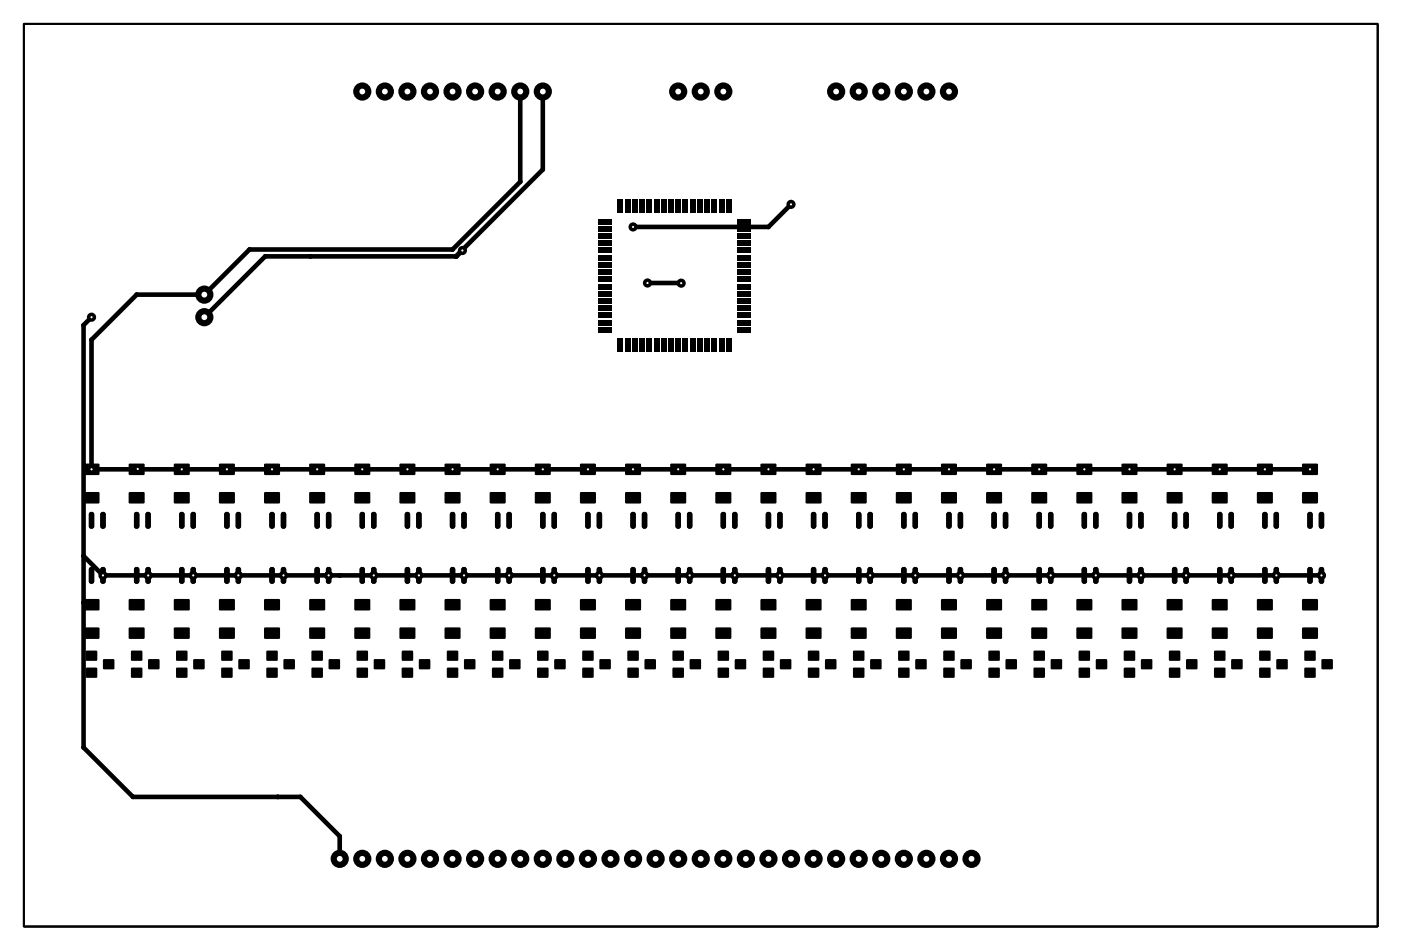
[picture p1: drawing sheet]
<svg xmlns="http://www.w3.org/2000/svg" width="155mm" height="105mm" viewBox="0 0 155 105" stroke-linecap="round" stroke-linejoin="round" font-family="sans-serif">
<g fill="#000">
<path d="M66.3 24.3h1.5v.5h-1.5zM66.3 25.1h1.5v.5h-1.5zM66.3 25.9h1.5v.5h-1.5zM66.3 26.7h1.5v.5h-1.5zM66.3 27.5h1.5v.5h-1.5zM66.3 28.3h1.5v.5h-1.5zM66.3 29.1h1.5v.5h-1.5zM66.3 29.9h1.5v.5h-1.5zM66.3 30.7h1.5v.5h-1.5zM66.3 31.5h1.5v.5h-1.5zM66.3 32.3h1.5v.5h-1.5zM66.3 33.1h1.5v.5h-1.5z"/>
<path d="M66.3 33.9h1.5v.5h-1.5zM66.3 34.7h1.5v.5h-1.5zM66.3 35.5h1.5v.5h-1.5zM66.3 36.3h1.5v.5h-1.5zM68.5 22.1h.5v1.5h-.5zM68.5 37.5h.5v1.5h-.5zM69.3 22.1h.5v1.5h-.5zM69.3 37.5h.5v1.5h-.5zM70.1 22.1h.5v1.5h-.5zM70.1 37.5h.5v1.5h-.5zM70.9 22.1h.5v1.5h-.5zM70.9 37.5h.5v1.5h-.5z"/>
<path d="M71.7 22.1h.5v1.5h-.5zM71.7 37.5h.5v1.5h-.5zM72.5 22.1h.5v1.5h-.5zM72.5 37.5h.5v1.5h-.5zM73.3 22.1h.5v1.5h-.5zM73.3 37.5h.5v1.5h-.5zM74.1 22.1h.5v1.5h-.5zM74.1 37.5h.5v1.5h-.5zM74.9 22.1h.5v1.5h-.5zM74.9 37.5h.5v1.5h-.5zM75.7 22.1h.5v1.5h-.5zM75.7 37.5h.5v1.5h-.5z"/>
<path d="M76.5 22.1h.5v1.5h-.5zM76.5 37.5h.5v1.5h-.5zM77.3 22.1h.5v1.5h-.5zM77.3 37.5h.5v1.5h-.5zM78.1 22.1h.5v1.5h-.5zM78.1 37.5h.5v1.5h-.5zM78.9 22.1h.5v1.5h-.5zM78.9 37.5h.5v1.5h-.5zM79.7 22.1h.5v1.5h-.5zM79.7 37.5h.5v1.5h-.5zM80.5 22.1h.5v1.5h-.5zM80.5 37.5h.5v1.5h-.5z"/>
<path d="M81.7 36.3h1.5v.5h-1.5zM81.7 35.5h1.5v.5h-1.5zM81.7 34.7h1.5v.5h-1.5zM81.7 33.9h1.5v.5h-1.5zM81.7 33.1h1.5v.5h-1.5zM81.7 32.3h1.5v.5h-1.5zM81.7 31.5h1.5v.5h-1.5zM81.7 30.7h1.5v.5h-1.5zM81.7 29.9h1.5v.5h-1.5zM81.7 29.1h1.5v.5h-1.5zM81.7 28.3h1.5v.5h-1.5zM81.7 27.5h1.5v.5h-1.5z"/>
<path d="M81.7 26.7h1.5v.5h-1.5zM81.7 25.9h1.5v.5h-1.5zM81.7 25.1h1.5v.5h-1.5zM81.7 24.3h1.5v.5h-1.5zM9.4 51.5h1.5v1h-1.5zM9.4 54.6h1.5v1h-1.5zM14.4 51.5h1.5v1h-1.5zM14.4 54.6h1.5v1h-1.5zM19.4 51.5h1.5v1h-1.5zM19.4 54.6h1.5v1h-1.5zM24.4 51.5h1.5v1h-1.5zM24.4 54.6h1.5v1h-1.5z"/>
<path d="M29.4 51.5h1.5v1h-1.5zM29.4 54.6h1.5v1h-1.5zM34.4 51.5h1.5v1h-1.5zM34.4 54.6h1.5v1h-1.5zM39.4 51.5h1.5v1h-1.5zM39.4 54.6h1.5v1h-1.5zM44.4 51.5h1.5v1h-1.5zM44.4 54.6h1.5v1h-1.5zM49.4 51.5h1.5v1h-1.5zM49.4 54.6h1.5v1h-1.5zM54.4 51.5h1.5v1h-1.5zM54.4 54.6h1.5v1h-1.5z"/>
<path d="M59.4 51.5h1.5v1h-1.5zM59.4 54.6h1.5v1h-1.5zM64.4 51.5h1.5v1h-1.5zM64.4 54.6h1.5v1h-1.5zM69.4 51.5h1.5v1h-1.5zM69.4 54.6h1.5v1h-1.5zM74.4 51.5h1.5v1h-1.5zM74.4 54.6h1.5v1h-1.5zM79.4 51.5h1.5v1h-1.5zM79.4 54.6h1.5v1h-1.5zM84.4 54.6h1.5v1h-1.5zM84.4 51.5h1.5v1h-1.5z"/>
<path d="M89.4 51.5h1.5v1h-1.5zM89.4 54.6h1.5v1h-1.5zM94.4 51.5h1.5v1h-1.5zM94.4 54.6h1.5v1h-1.5zM99.4 51.5h1.5v1h-1.5zM99.4 54.6h1.5v1h-1.5zM104.4 51.5h1.5v1h-1.5zM104.4 54.6h1.5v1h-1.5zM109.4 51.5h1.5v1h-1.5zM109.4 54.6h1.5v1h-1.5zM114.4 51.5h1.5v1h-1.5zM114.4 54.6h1.5v1h-1.5z"/>
<path d="M119.4 51.5h1.5v1h-1.5zM119.4 54.6h1.5v1h-1.5zM124.4 51.5h1.5v1h-1.5zM124.4 54.6h1.5v1h-1.5zM129.4 51.5h1.5v1h-1.5zM129.4 54.6h1.5v1h-1.5zM134.4 51.5h1.5v1h-1.5zM134.4 54.6h1.5v1h-1.5zM139.4 51.5h1.5v1h-1.5zM139.4 54.6h1.5v1h-1.5zM144.4 51.5h1.5v1h-1.5zM144.4 54.6h1.5v1h-1.5z"/>
<path d="M9.4 69.6h1.5v1h-1.5zM9.4 66.5h1.5v1h-1.5zM9.6 72.2h1v.9h-1zM9.6 74.1h1v.9h-1zM11.5 73.1h1v.9h-1zM14.4 69.6h1.5v1h-1.5zM14.4 66.5h1.5v1h-1.5zM14.6 72.2h1v.9h-1zM14.6 74.1h1v.9h-1zM16.5 73.1h1v.9h-1zM19.4 69.6h1.5v1h-1.5zM19.4 66.5h1.5v1h-1.5z"/>
<path d="M19.6 72.2h1v.9h-1zM19.6 74.1h1v.9h-1zM21.5 73.1h1v.9h-1zM24.4 69.6h1.5v1h-1.5zM24.4 66.5h1.5v1h-1.5zM24.6 72.2h1v.9h-1zM24.6 74.1h1v.9h-1zM26.5 73.1h1v.9h-1zM29.4 69.6h1.5v1h-1.5zM29.4 66.5h1.5v1h-1.5zM29.6 72.2h1v.9h-1zM29.6 74.1h1v.9h-1z"/>
<path d="M31.5 73.1h1v.9h-1zM34.4 69.6h1.5v1h-1.5zM34.4 66.5h1.5v1h-1.5zM34.6 72.2h1v.9h-1zM34.6 74.1h1v.9h-1zM36.5 73.1h1v.9h-1zM39.4 69.6h1.5v1h-1.5zM39.4 66.5h1.5v1h-1.5zM39.6 72.2h1v.9h-1zM39.6 74.1h1v.9h-1zM41.5 73.1h1v.9h-1zM44.4 69.6h1.5v1h-1.5z"/>
<path d="M44.4 66.5h1.5v1h-1.5zM44.6 72.2h1v.9h-1zM44.6 74.1h1v.9h-1zM46.5 73.1h1v.9h-1zM49.4 69.6h1.5v1h-1.5zM49.4 66.5h1.5v1h-1.5zM49.6 72.2h1v.9h-1zM49.6 74.1h1v.9h-1zM51.5 73.1h1v.9h-1zM54.4 69.6h1.5v1h-1.5zM54.4 66.5h1.5v1h-1.5zM54.6 72.2h1v.9h-1z"/>
<path d="M54.6 74.1h1v.9h-1zM56.5 73.1h1v.9h-1zM59.4 69.6h1.5v1h-1.5zM59.4 66.5h1.5v1h-1.5zM59.6 72.2h1v.9h-1zM59.6 74.1h1v.9h-1zM61.5 73.1h1v.9h-1zM64.4 69.6h1.5v1h-1.5zM64.4 66.5h1.5v1h-1.5zM64.6 72.2h1v.9h-1zM64.6 74.1h1v.9h-1zM66.5 73.1h1v.9h-1z"/>
<path d="M69.4 69.6h1.5v1h-1.5zM69.4 66.5h1.5v1h-1.5zM69.6 72.2h1v.9h-1zM69.6 74.1h1v.9h-1zM71.5 73.1h1v.9h-1zM74.4 69.6h1.5v1h-1.5zM74.4 66.5h1.5v1h-1.5zM74.6 72.2h1v.9h-1zM74.6 74.1h1v.9h-1zM76.5 73.1h1v.9h-1zM79.4 69.6h1.5v1h-1.5zM79.4 66.5h1.5v1h-1.5z"/>
<path d="M79.6 72.2h1v.9h-1zM79.6 74.1h1v.9h-1zM81.5 73.1h1v.9h-1zM84.4 69.6h1.5v1h-1.5zM84.4 66.5h1.5v1h-1.5zM84.6 72.2h1v.9h-1zM84.6 74.1h1v.9h-1zM86.5 73.1h1v.9h-1zM89.4 69.6h1.5v1h-1.5zM89.4 66.5h1.5v1h-1.5zM89.6 72.2h1v.9h-1zM89.6 74.1h1v.9h-1z"/>
<path d="M91.5 73.1h1v.9h-1zM94.4 69.6h1.5v1h-1.5zM94.4 66.5h1.5v1h-1.5zM94.6 72.2h1v.9h-1zM94.6 74.1h1v.9h-1zM96.5 73.1h1v.9h-1zM99.4 69.6h1.5v1h-1.5zM99.4 66.5h1.5v1h-1.5zM99.6 72.2h1v.9h-1zM99.6 74.1h1v.9h-1zM101.5 73.1h1v.9h-1zM104.4 69.6h1.5v1h-1.5z"/>
<path d="M104.4 66.5h1.5v1h-1.5zM104.6 72.2h1v.9h-1zM104.6 74.1h1v.9h-1zM106.5 73.1h1v.9h-1zM109.4 69.6h1.5v1h-1.5zM109.4 66.5h1.5v1h-1.5zM109.6 72.2h1v.9h-1zM109.6 74.1h1v.9h-1zM111.5 73.1h1v.9h-1zM114.4 69.6h1.5v1h-1.5zM114.4 66.5h1.5v1h-1.5zM114.6 72.2h1v.9h-1z"/>
<path d="M114.6 74.1h1v.9h-1zM116.5 73.1h1v.9h-1zM119.4 69.6h1.5v1h-1.5zM119.4 66.5h1.5v1h-1.5zM119.6 72.2h1v.9h-1zM119.6 74.1h1v.9h-1zM121.5 73.1h1v.9h-1zM124.4 69.6h1.5v1h-1.5zM124.4 66.5h1.5v1h-1.5zM124.6 72.2h1v.9h-1zM124.6 74.1h1v.9h-1zM126.5 73.1h1v.9h-1z"/>
<path d="M129.4 69.6h1.5v1h-1.5zM129.4 66.5h1.5v1h-1.5zM129.6 72.2h1v.9h-1zM129.6 74.1h1v.9h-1zM131.5 73.1h1v.9h-1zM134.4 69.6h1.5v1h-1.5zM134.4 66.5h1.5v1h-1.5zM134.6 72.2h1v.9h-1zM134.6 74.1h1v.9h-1zM136.5 73.1h1v.9h-1zM139.4 69.6h1.5v1h-1.5zM139.4 66.5h1.5v1h-1.5z"/>
<path d="M139.6 72.2h1v.9h-1zM139.6 74.1h1v.9h-1zM141.5 73.1h1v.9h-1zM144.4 69.6h1.5v1h-1.5zM144.4 66.5h1.5v1h-1.5zM144.6 72.2h1v.9h-1zM144.6 74.1h1v.9h-1zM146.5 73.1h1v.9h-1z"/>
</g>
<g fill="#000">
<path d="M66.3 24.3h1.5v.5h-1.5z" fill-rule="evenodd"/>
<path d="M66.3 25.1h1.5v.5h-1.5z" fill-rule="evenodd"/>
<path d="M66.3 25.9h1.5v.5h-1.5z" fill-rule="evenodd"/>
<path d="M66.3 26.7h1.5v.5h-1.5z" fill-rule="evenodd"/>
<path d="M66.3 27.5h1.5v.5h-1.5z" fill-rule="evenodd"/>
<path d="M66.3 28.3h1.5v.5h-1.5z" fill-rule="evenodd"/>
<path d="M66.3 29.1h1.5v.5h-1.5z" fill-rule="evenodd"/>
<path d="M66.3 29.9h1.5v.5h-1.5z" fill-rule="evenodd"/>
<path d="M66.3 30.7h1.5v.5h-1.5z" fill-rule="evenodd"/>
<path d="M66.3 31.5h1.5v.5h-1.5z" fill-rule="evenodd"/>
<path d="M66.3 32.3h1.5v.5h-1.5z" fill-rule="evenodd"/>
<path d="M66.3 33.1h1.5v.5h-1.5z" fill-rule="evenodd"/>
<path d="M66.3 33.9h1.5v.5h-1.5z" fill-rule="evenodd"/>
<path d="M66.3 34.7h1.5v.5h-1.5z" fill-rule="evenodd"/>
<path d="M66.3 35.5h1.5v.5h-1.5z" fill-rule="evenodd"/>
<path d="M66.3 36.3h1.5v.5h-1.5z" fill-rule="evenodd"/>
<path d="M68.5 22.1h.5v1.5h-.5z" fill-rule="evenodd"/>
<path d="M68.5 37.5h.5v1.5h-.5z" fill-rule="evenodd"/>
<path d="M69.3 22.1h.5v1.5h-.5z" fill-rule="evenodd"/>
<path d="M69.3 37.5h.5v1.5h-.5z" fill-rule="evenodd"/>
<path d="M70.1 22.1h.5v1.5h-.5z" fill-rule="evenodd"/>
<path d="M70.1 37.5h.5v1.5h-.5z" fill-rule="evenodd"/>
<path d="M70.9 22.1h.5v1.5h-.5z" fill-rule="evenodd"/>
<path d="M70.9 37.5h.5v1.5h-.5z" fill-rule="evenodd"/>
<path d="M71.7 22.1h.5v1.5h-.5z" fill-rule="evenodd"/>
<path d="M71.7 37.5h.5v1.5h-.5z" fill-rule="evenodd"/>
<path d="M72.5 22.1h.5v1.5h-.5z" fill-rule="evenodd"/>
<path d="M72.5 37.5h.5v1.5h-.5z" fill-rule="evenodd"/>
<path d="M73.3 22.1h.5v1.5h-.5z" fill-rule="evenodd"/>
<path d="M73.3 37.5h.5v1.5h-.5z" fill-rule="evenodd"/>
<path d="M74.1 22.1h.5v1.5h-.5z" fill-rule="evenodd"/>
<path d="M74.1 37.5h.5v1.5h-.5z" fill-rule="evenodd"/>
<path d="M74.9 22.1h.5v1.5h-.5z" fill-rule="evenodd"/>
<path d="M74.9 37.5h.5v1.5h-.5z" fill-rule="evenodd"/>
<path d="M75.7 22.1h.5v1.5h-.5z" fill-rule="evenodd"/>
<path d="M75.7 37.5h.5v1.5h-.5z" fill-rule="evenodd"/>
<path d="M76.5 22.1h.5v1.5h-.5z" fill-rule="evenodd"/>
<path d="M76.5 37.5h.5v1.5h-.5z" fill-rule="evenodd"/>
<path d="M77.3 22.1h.5v1.5h-.5z" fill-rule="evenodd"/>
<path d="M77.3 37.5h.5v1.5h-.5z" fill-rule="evenodd"/>
<path d="M78.1 22.1h.5v1.5h-.5z" fill-rule="evenodd"/>
<path d="M78.1 37.5h.5v1.5h-.5z" fill-rule="evenodd"/>
<path d="M78.9 22.1h.5v1.5h-.5z" fill-rule="evenodd"/>
<path d="M78.9 37.5h.5v1.5h-.5z" fill-rule="evenodd"/>
<path d="M79.7 22.1h.5v1.5h-.5z" fill-rule="evenodd"/>
<path d="M79.7 37.5h.5v1.5h-.5z" fill-rule="evenodd"/>
<path d="M80.5 22.1h.5v1.5h-.5z" fill-rule="evenodd"/>
<path d="M80.5 37.5h.5v1.5h-.5z" fill-rule="evenodd"/>
<path d="M81.7 36.3h1.5v.5h-1.5z" fill-rule="evenodd"/>
<path d="M81.7 35.5h1.5v.5h-1.5z" fill-rule="evenodd"/>
<path d="M81.7 34.7h1.5v.5h-1.5z" fill-rule="evenodd"/>
<path d="M81.7 33.9h1.5v.5h-1.5z" fill-rule="evenodd"/>
<path d="M81.7 33.1h1.5v.5h-1.5z" fill-rule="evenodd"/>
<path d="M81.7 32.3h1.5v.5h-1.5z" fill-rule="evenodd"/>
<path d="M81.7 31.5h1.5v.5h-1.5z" fill-rule="evenodd"/>
<path d="M81.7 30.7h1.5v.5h-1.5z" fill-rule="evenodd"/>
<path d="M81.7 29.9h1.5v.5h-1.5z" fill-rule="evenodd"/>
<path d="M81.7 29.1h1.5v.5h-1.5z" fill-rule="evenodd"/>
<path d="M81.7 28.3h1.5v.5h-1.5z" fill-rule="evenodd"/>
<path d="M81.7 27.5h1.5v.5h-1.5z" fill-rule="evenodd"/>
<path d="M81.7 26.7h1.5v.5h-1.5z" fill-rule="evenodd"/>
<path d="M81.7 25.9h1.5v.5h-1.5z" fill-rule="evenodd"/>
<path d="M81.7 25.1h1.5v.5h-1.5z" fill-rule="evenodd"/>
<path d="M81.7 24.3h1.5v.5h-1.5z" fill-rule="evenodd"/>
<path d="M9.9 56.8l.3-.1 .2 .2v1.4a.3 .3 0 0 1-.3 .3 .3 .3 0 0 1-.3-.3v-1.4z" fill-rule="evenodd"/>
<path d="M9.9 56.8l.3-.1 .2 .2v1.4a.3 .3 0 0 1-.3 .3 .3 .3 0 0 1-.3-.3v-1.4z" fill-rule="evenodd"/>
<path d="M9.3 51.4h1.6l.1 .1v1.1h-1.7l-.1-.1z" fill-rule="evenodd"/>
<path d="M9.3 54.5h1.6l.1 .1v1.1l-1.7 .1-.1-.1z" fill-rule="evenodd"/>
<path d="M11.2 56.8l.2-.1 .3 .2v1.4a.3 .3 0 0 1-.3 .3 .3 .3 0 0 1-.3-.3v-1.4z" fill-rule="evenodd"/>
<path d="M11.2 56.8l.2-.1 .3 .2v1.4a.3 .3 0 0 1-.3 .3 .3 .3 0 0 1-.3-.3v-1.4z" fill-rule="evenodd"/>
<path d="M14.9 56.8l.3-.1 .2 .2v1.4a.3 .3 0 0 1-.3 .3 .3 .3 0 0 1-.3-.3v-1.4z" fill-rule="evenodd"/>
<path d="M14.9 56.8l.3-.1 .2 .2v1.4a.3 .3 0 0 1-.3 .3 .3 .3 0 0 1-.3-.3v-1.4z" fill-rule="evenodd"/>
<path d="M14.3 51.4h1.6l.1 .1v1.1h-1.7l-.1-.1z" fill-rule="evenodd"/>
<path d="M14.3 54.6l1.6-.1 .1 .1v1.1l-1.7 .1-.1-.1z" fill-rule="evenodd"/>
<path d="M16.2 56.8l.2-.1 .3 .2v1.4a.3 .3 0 0 1-.3 .3 .3 .3 0 0 1-.3-.3v-1.4z" fill-rule="evenodd"/>
<path d="M16.2 56.8l.2-.1 .3 .2v1.4a.3 .3 0 0 1-.3 .3 .3 .3 0 0 1-.3-.3v-1.4z" fill-rule="evenodd"/>
<path d="M19.9 56.8l.3-.1 .2 .2v1.4a.3 .3 0 0 1-.3 .3 .3 .3 0 0 1-.3-.3v-1.4z" fill-rule="evenodd"/>
<path d="M19.9 56.8l.3-.1 .2 .2v1.4a.3 .3 0 0 1-.3 .3 .3 .3 0 0 1-.3-.3v-1.4z" fill-rule="evenodd"/>
<path d="M19.3 51.4h1.6l.1 .1v1.1h-1.7l-.1-.1z" fill-rule="evenodd"/>
<path d="M19.3 54.6l1.6-.1 .1 .1v1.1l-1.7 .1-.1-.1z" fill-rule="evenodd"/>
<path d="M21.2 56.8l.2-.1 .3 .2v1.4a.3 .3 0 0 1-.3 .3 .3 .3 0 0 1-.3-.3v-1.4z" fill-rule="evenodd"/>
<path d="M21.2 56.8l.2-.1 .3 .2v1.4a.3 .3 0 0 1-.3 .3 .3 .3 0 0 1-.3-.3v-1.4z" fill-rule="evenodd"/>
<path d="M24.9 56.8l.3-.1 .2 .2v1.4a.3 .3 0 0 1-.3 .3 .3 .3 0 0 1-.3-.3v-1.4z" fill-rule="evenodd"/>
<path d="M24.9 56.8l.3-.1 .2 .2v1.4a.3 .3 0 0 1-.3 .3 .3 .3 0 0 1-.3-.3v-1.4z" fill-rule="evenodd"/>
<path d="M24.3 51.4h1.6l.1 .1v1.1h-1.7l-.1-.1z" fill-rule="evenodd"/>
<path d="M24.3 54.6l1.6-.1 .1 .1v1.1l-1.7 .1-.1-.1z" fill-rule="evenodd"/>
<path d="M26.2 56.8l.2-.1 .3 .2v1.4a.3 .3 0 0 1-.3 .3 .3 .3 0 0 1-.3-.3v-1.4z" fill-rule="evenodd"/>
<path d="M26.2 56.8l.2-.1 .3 .2v1.4a.3 .3 0 0 1-.3 .3 .3 .3 0 0 1-.3-.3v-1.4z" fill-rule="evenodd"/>
<path d="M29.9 56.8l.3-.1 .2 .2v1.4a.3 .3 0 0 1-.3 .3 .3 .3 0 0 1-.3-.3v-1.4z" fill-rule="evenodd"/>
<path d="M29.9 56.8l.3-.1 .2 .2v1.4a.3 .3 0 0 1-.3 .3 .3 .3 0 0 1-.3-.3v-1.4z" fill-rule="evenodd"/>
<path d="M29.3 51.4h1.6l.1 .1v1.1h-1.7l-.1-.1z" fill-rule="evenodd"/>
<path d="M29.3 54.6l1.6-.1 .1 .1v1.1l-1.7 .1-.1-.1z" fill-rule="evenodd"/>
<path d="M31.2 56.8l.2-.1 .3 .2v1.4a.3 .3 0 0 1-.3 .3 .3 .3 0 0 1-.3-.3v-1.4z" fill-rule="evenodd"/>
<path d="M31.2 56.8l.2-.1 .3 .2v1.4a.3 .3 0 0 1-.3 .3 .3 .3 0 0 1-.3-.3v-1.4z" fill-rule="evenodd"/>
<path d="M34.9 56.8l.3-.1 .2 .2v1.4a.3 .3 0 0 1-.3 .3 .3 .3 0 0 1-.3-.3v-1.4z" fill-rule="evenodd"/>
<path d="M34.9 56.8l.3-.1 .2 .2v1.4a.3 .3 0 0 1-.3 .3 .3 .3 0 0 1-.3-.3v-1.4z" fill-rule="evenodd"/>
<path d="M34.3 51.4h1.6l.1 .1v1.1h-1.7l-.1-.1z" fill-rule="evenodd"/>
<path d="M34.3 54.6l1.6-.1 .1 .1v1.1l-1.7 .1-.1-.1z" fill-rule="evenodd"/>
<path d="M36.2 56.8l.2-.1 .3 .2v1.4a.3 .3 0 0 1-.3 .3 .3 .3 0 0 1-.3-.3v-1.4z" fill-rule="evenodd"/>
<path d="M36.2 56.8l.2-.1 .3 .2v1.4a.3 .3 0 0 1-.3 .3 .3 .3 0 0 1-.3-.3v-1.4z" fill-rule="evenodd"/>
<path d="M39.9 56.8l.3-.1 .2 .2v1.4a.3 .3 0 0 1-.3 .3 .3 .3 0 0 1-.3-.3v-1.4z" fill-rule="evenodd"/>
<path d="M39.9 56.8l.3-.1 .2 .2v1.4a.3 .3 0 0 1-.3 .3 .3 .3 0 0 1-.3-.3v-1.4z" fill-rule="evenodd"/>
<path d="M39.3 51.4h1.6l.1 .1v1.1h-1.7l-.1-.1z" fill-rule="evenodd"/>
<path d="M39.3 54.6l1.6-.1 .1 .1v1.1l-1.7 .1-.1-.1z" fill-rule="evenodd"/>
<path d="M41.2 56.8l.2-.1 .3 .2v1.4a.3 .3 0 0 1-.3 .3 .3 .3 0 0 1-.3-.3v-1.4z" fill-rule="evenodd"/>
<path d="M41.2 56.8l.2-.1 .3 .2v1.4a.3 .3 0 0 1-.3 .3 .3 .3 0 0 1-.3-.3v-1.4z" fill-rule="evenodd"/>
<path d="M44.9 56.8l.3-.1 .2 .2v1.4a.3 .3 0 0 1-.3 .3 .3 .3 0 0 1-.3-.3v-1.4z" fill-rule="evenodd"/>
<path d="M44.9 56.8l.3-.1 .2 .2v1.4a.3 .3 0 0 1-.3 .3 .3 .3 0 0 1-.3-.3v-1.4z" fill-rule="evenodd"/>
<path d="M44.3 51.4h1.6l.1 .1v1.1h-1.7l-.1-.1z" fill-rule="evenodd"/>
<path d="M44.3 54.6l1.6-.1 .1 .1v1.1l-1.7 .1-.1-.1z" fill-rule="evenodd"/>
<path d="M46.2 56.8l.2-.1 .3 .2v1.4a.3 .3 0 0 1-.3 .3 .3 .3 0 0 1-.3-.3v-1.4z" fill-rule="evenodd"/>
<path d="M46.2 56.8l.2-.1 .3 .2v1.4a.3 .3 0 0 1-.3 .3 .3 .3 0 0 1-.3-.3v-1.4z" fill-rule="evenodd"/>
<path d="M49.9 56.8l.3-.1 .2 .2v1.4a.3 .3 0 0 1-.3 .3 .3 .3 0 0 1-.3-.3v-1.4z" fill-rule="evenodd"/>
<path d="M49.9 56.8l.3-.1 .2 .2v1.4a.3 .3 0 0 1-.3 .3 .3 .3 0 0 1-.3-.3v-1.4z" fill-rule="evenodd"/>
<path d="M49.3 51.4h1.6l.1 .1v1.1h-1.7l-.1-.1z" fill-rule="evenodd"/>
<path d="M49.3 54.6l1.6-.1 .1 .1v1.1l-1.7 .1-.1-.1z" fill-rule="evenodd"/>
<path d="M51.2 56.8l.2-.1 .3 .2v1.4a.3 .3 0 0 1-.3 .3 .3 .3 0 0 1-.3-.3v-1.4z" fill-rule="evenodd"/>
<path d="M51.2 56.8l.2-.1 .3 .2v1.4a.3 .3 0 0 1-.3 .3 .3 .3 0 0 1-.3-.3v-1.4z" fill-rule="evenodd"/>
<path d="M54.9 56.8l.3-.1 .2 .2v1.4a.3 .3 0 0 1-.3 .3 .3 .3 0 0 1-.3-.3v-1.4z" fill-rule="evenodd"/>
<path d="M54.9 56.8l.3-.1 .2 .2v1.4a.3 .3 0 0 1-.3 .3 .3 .3 0 0 1-.3-.3v-1.4z" fill-rule="evenodd"/>
<path d="M54.3 51.4h1.6l.1 .1v1.1h-1.7l-.1-.1z" fill-rule="evenodd"/>
<path d="M54.3 54.6l1.6-.1 .1 .1v1.1l-1.7 .1-.1-.1z" fill-rule="evenodd"/>
<path d="M56.2 56.8l.2-.1 .3 .2v1.4a.3 .3 0 0 1-.3 .3 .3 .3 0 0 1-.3-.3v-1.4z" fill-rule="evenodd"/>
<path d="M56.2 56.8l.2-.1 .3 .2v1.4a.3 .3 0 0 1-.3 .3 .3 .3 0 0 1-.3-.3v-1.4z" fill-rule="evenodd"/>
<path d="M59.9 56.8l.3-.1 .2 .2v1.4a.3 .3 0 0 1-.3 .3 .3 .3 0 0 1-.3-.3v-1.4z" fill-rule="evenodd"/>
<path d="M59.9 56.8l.3-.1 .2 .2v1.4a.3 .3 0 0 1-.3 .3 .3 .3 0 0 1-.3-.3v-1.4z" fill-rule="evenodd"/>
<path d="M59.3 51.4h1.6l.1 .1v1.1h-1.7l-.1-.1z" fill-rule="evenodd"/>
<path d="M59.3 54.6l1.6-.1 .1 .1v1.1l-1.7 .1-.1-.1z" fill-rule="evenodd"/>
<path d="M61.2 56.8l.2-.1 .3 .2v1.4a.3 .3 0 0 1-.3 .3 .3 .3 0 0 1-.3-.3v-1.4z" fill-rule="evenodd"/>
<path d="M61.2 56.8l.2-.1 .3 .2v1.4a.3 .3 0 0 1-.3 .3 .3 .3 0 0 1-.3-.3v-1.4z" fill-rule="evenodd"/>
<path d="M64.9 56.8l.3-.1 .2 .2v1.4a.3 .3 0 0 1-.3 .3 .3 .3 0 0 1-.3-.3v-1.4z" fill-rule="evenodd"/>
<path d="M64.9 56.8l.3-.1 .2 .2v1.4a.3 .3 0 0 1-.3 .3 .3 .3 0 0 1-.3-.3v-1.4z" fill-rule="evenodd"/>
<path d="M64.3 51.4h1.6l.1 .1v1.1h-1.7l-.1-.1z" fill-rule="evenodd"/>
<path d="M64.3 54.5h1.6l.1 .1v1.1l-1.7 .1-.1-.1z" fill-rule="evenodd"/>
<path d="M66.2 56.8l.2-.1 .3 .2v1.4a.3 .3 0 0 1-.3 .3 .3 .3 0 0 1-.3-.3v-1.4z" fill-rule="evenodd"/>
<path d="M66.2 56.8l.2-.1 .3 .2v1.4a.3 .3 0 0 1-.3 .3 .3 .3 0 0 1-.3-.3v-1.4z" fill-rule="evenodd"/>
<path d="M69.9 56.8l.3-.1 .2 .2v1.4a.3 .3 0 0 1-.3 .3 .3 .3 0 0 1-.3-.3v-1.4z" fill-rule="evenodd"/>
<path d="M69.9 56.8l.3-.1 .2 .2v1.4a.3 .3 0 0 1-.3 .3 .3 .3 0 0 1-.3-.3v-1.4z" fill-rule="evenodd"/>
<path d="M69.3 51.4h1.6l.1 .1v1.1h-1.7l-.1-.1z" fill-rule="evenodd"/>
<path d="M69.3 54.5h1.6l.1 .1v1.1l-1.7 .1-.1-.1z" fill-rule="evenodd"/>
<path d="M71.2 56.8l.2-.1 .3 .2v1.4a.3 .3 0 0 1-.3 .3 .3 .3 0 0 1-.3-.3v-1.4z" fill-rule="evenodd"/>
<path d="M71.2 56.8l.2-.1 .3 .2v1.4a.3 .3 0 0 1-.3 .3 .3 .3 0 0 1-.3-.3v-1.4z" fill-rule="evenodd"/>
<path d="M74.9 56.8l.3-.1 .2 .2v1.4a.3 .3 0 0 1-.3 .3 .3 .3 0 0 1-.3-.3v-1.4z" fill-rule="evenodd"/>
<path d="M74.9 56.8l.3-.1 .2 .2v1.4a.3 .3 0 0 1-.3 .3 .3 .3 0 0 1-.3-.3v-1.4z" fill-rule="evenodd"/>
<path d="M74.3 51.4h1.6l.1 .1v1.1h-1.7l-.1-.1z" fill-rule="evenodd"/>
<path d="M74.3 54.6l1.6-.1 .1 .1v1.1l-1.7 .1-.1-.1z" fill-rule="evenodd"/>
<path d="M76.2 56.8l.2-.1 .3 .2v1.4a.3 .3 0 0 1-.3 .3 .3 .3 0 0 1-.3-.3v-1.4z" fill-rule="evenodd"/>
<path d="M76.2 56.8l.2-.1 .3 .2v1.4a.3 .3 0 0 1-.3 .3 .3 .3 0 0 1-.3-.3v-1.4z" fill-rule="evenodd"/>
<path d="M79.9 56.8l.3-.1 .2 .2v1.4a.3 .3 0 0 1-.3 .3 .3 .3 0 0 1-.3-.3v-1.4z" fill-rule="evenodd"/>
<path d="M79.9 56.8l.3-.1 .2 .2v1.4a.3 .3 0 0 1-.3 .3 .3 .3 0 0 1-.3-.3v-1.4z" fill-rule="evenodd"/>
<path d="M79.3 51.4h1.6l.1 .1v1.1h-1.7l-.1-.1z" fill-rule="evenodd"/>
<path d="M79.3 54.6l1.6-.1 .1 .1v1.1l-1.7 .1-.1-.1z" fill-rule="evenodd"/>
<path d="M81.2 56.8l.2-.1 .3 .2v1.4a.3 .3 0 0 1-.3 .3 .3 .3 0 0 1-.3-.3v-1.4z" fill-rule="evenodd"/>
<path d="M81.2 56.8l.2-.1 .3 .2v1.4a.3 .3 0 0 1-.3 .3 .3 .3 0 0 1-.3-.3v-1.4z" fill-rule="evenodd"/>
<path d="M84.3 54.6l1.6-.1 .1 .1v1.1l-1.7 .1-.1-.1z" fill-rule="evenodd"/>
<path d="M84.3 51.4h1.6l.1 .1v1.1h-1.7l-.1-.1z" fill-rule="evenodd"/>
<path d="M84.9 56.8l.3-.1 .2 .2v1.4a.3 .3 0 0 1-.3 .3 .3 .3 0 0 1-.3-.3v-1.4z" fill-rule="evenodd"/>
<path d="M84.9 56.8l.3-.1 .2 .2v1.4a.3 .3 0 0 1-.3 .3 .3 .3 0 0 1-.3-.3v-1.4z" fill-rule="evenodd"/>
<path d="M86.2 56.8l.2-.1 .3 .2v1.4a.3 .3 0 0 1-.3 .3 .3 .3 0 0 1-.3-.3v-1.4z" fill-rule="evenodd"/>
<path d="M86.2 56.8l.2-.1 .3 .2v1.4a.3 .3 0 0 1-.3 .3 .3 .3 0 0 1-.3-.3v-1.4z" fill-rule="evenodd"/>
<path d="M89.9 56.8l.3-.1 .2 .2v1.4a.3 .3 0 0 1-.3 .3 .3 .3 0 0 1-.3-.3v-1.4z" fill-rule="evenodd"/>
<path d="M89.9 56.8l.3-.1 .2 .2v1.4a.3 .3 0 0 1-.3 .3 .3 .3 0 0 1-.3-.3v-1.4z" fill-rule="evenodd"/>
<path d="M89.3 51.4h1.6l.1 .1v1.1h-1.7l-.1-.1z" fill-rule="evenodd"/>
<path d="M89.3 54.6l1.6-.1 .1 .1v1.1l-1.7 .1-.1-.1z" fill-rule="evenodd"/>
<path d="M91.2 56.8l.2-.1 .3 .2v1.4a.3 .3 0 0 1-.3 .3 .3 .3 0 0 1-.3-.3v-1.4z" fill-rule="evenodd"/>
<path d="M91.2 56.8l.2-.1 .3 .2v1.4a.3 .3 0 0 1-.3 .3 .3 .3 0 0 1-.3-.3v-1.4z" fill-rule="evenodd"/>
<path d="M94.9 56.8l.3-.1 .2 .2v1.4a.3 .3 0 0 1-.3 .3 .3 .3 0 0 1-.3-.3v-1.4z" fill-rule="evenodd"/>
<path d="M94.9 56.8l.3-.1 .2 .2v1.4a.3 .3 0 0 1-.3 .3 .3 .3 0 0 1-.3-.3v-1.4z" fill-rule="evenodd"/>
<path d="M94.3 51.4h1.6l.1 .1v1.1h-1.7l-.1-.1z" fill-rule="evenodd"/>
<path d="M94.3 54.6l1.6-.1 .1 .1v1.1l-1.7 .1-.1-.1z" fill-rule="evenodd"/>
<path d="M96.2 56.8l.2-.1 .3 .2v1.4a.3 .3 0 0 1-.3 .3 .3 .3 0 0 1-.3-.3v-1.4z" fill-rule="evenodd"/>
<path d="M96.2 56.8l.2-.1 .3 .2v1.4a.3 .3 0 0 1-.3 .3 .3 .3 0 0 1-.3-.3v-1.4z" fill-rule="evenodd"/>
<path d="M99.9 56.8l.3-.1 .2 .2v1.4a.3 .3 0 0 1-.3 .3 .3 .3 0 0 1-.3-.3v-1.4z" fill-rule="evenodd"/>
<path d="M99.9 56.8l.3-.1 .2 .2v1.4a.3 .3 0 0 1-.3 .3 .3 .3 0 0 1-.3-.3v-1.4z" fill-rule="evenodd"/>
<path d="M99.3 51.4h1.6l.1 .1v1.1h-1.7l-.1-.1z" fill-rule="evenodd"/>
<path d="M99.3 54.6l1.6-.1 .1 .1v1.1l-1.7 .1-.1-.1z" fill-rule="evenodd"/>
<path d="M101.2 56.8l.2-.1 .3 .2v1.4a.3 .3 0 0 1-.3 .3 .3 .3 0 0 1-.3-.3v-1.4z" fill-rule="evenodd"/>
<path d="M101.2 56.8l.2-.1 .3 .2v1.4a.3 .3 0 0 1-.3 .3 .3 .3 0 0 1-.3-.3v-1.4z" fill-rule="evenodd"/>
<path d="M104.9 56.8l.3-.1 .2 .2v1.4a.3 .3 0 0 1-.3 .3 .3 .3 0 0 1-.3-.3v-1.4z" fill-rule="evenodd"/>
<path d="M104.9 56.8l.3-.1 .2 .2v1.4a.3 .3 0 0 1-.3 .3 .3 .3 0 0 1-.3-.3v-1.4z" fill-rule="evenodd"/>
<path d="M104.3 51.4h1.6l.1 .1v1.1h-1.7l-.1-.1z" fill-rule="evenodd"/>
<path d="M104.3 54.6l1.6-.1 .1 .1v1.1l-1.7 .1-.1-.1z" fill-rule="evenodd"/>
<path d="M106.2 56.8l.2-.1 .3 .2v1.4a.3 .3 0 0 1-.3 .3 .3 .3 0 0 1-.3-.3v-1.4z" fill-rule="evenodd"/>
<path d="M106.2 56.8l.2-.1 .3 .2v1.4a.3 .3 0 0 1-.3 .3 .3 .3 0 0 1-.3-.3v-1.4z" fill-rule="evenodd"/>
<path d="M109.9 56.8l.3-.1 .2 .2v1.4a.3 .3 0 0 1-.3 .3 .3 .3 0 0 1-.3-.3v-1.4z" fill-rule="evenodd"/>
<path d="M109.9 56.8l.3-.1 .2 .2v1.4a.3 .3 0 0 1-.3 .3 .3 .3 0 0 1-.3-.3v-1.4z" fill-rule="evenodd"/>
<path d="M109.3 51.4h1.6l.1 .1v1.1h-1.7l-.1-.1z" fill-rule="evenodd"/>
<path d="M109.3 54.6l1.6-.1 .1 .1v1.1l-1.7 .1-.1-.1z" fill-rule="evenodd"/>
<path d="M111.2 56.8l.2-.1 .3 .2v1.4a.3 .3 0 0 1-.3 .3 .3 .3 0 0 1-.3-.3v-1.4z" fill-rule="evenodd"/>
<path d="M111.2 56.8l.2-.1 .3 .2v1.4a.3 .3 0 0 1-.3 .3 .3 .3 0 0 1-.3-.3v-1.4z" fill-rule="evenodd"/>
<path d="M114.9 56.8l.3-.1 .2 .2v1.4a.3 .3 0 0 1-.3 .3 .3 .3 0 0 1-.3-.3v-1.4z" fill-rule="evenodd"/>
<path d="M114.9 56.8l.3-.1 .2 .2v1.4a.3 .3 0 0 1-.3 .3 .3 .3 0 0 1-.3-.3v-1.4z" fill-rule="evenodd"/>
<path d="M114.3 51.4h1.6l.1 .1v1.1h-1.7l-.1-.1z" fill-rule="evenodd"/>
<path d="M114.3 54.6l1.6-.1 .1 .1v1.1l-1.7 .1-.1-.1z" fill-rule="evenodd"/>
<path d="M116.2 56.8l.2-.1 .3 .2v1.4a.3 .3 0 0 1-.3 .3 .3 .3 0 0 1-.3-.3v-1.4z" fill-rule="evenodd"/>
<path d="M116.2 56.8l.2-.1 .3 .2v1.4a.3 .3 0 0 1-.3 .3 .3 .3 0 0 1-.3-.3v-1.4z" fill-rule="evenodd"/>
<path d="M119.9 56.8l.3-.1 .2 .2v1.4a.3 .3 0 0 1-.3 .3 .3 .3 0 0 1-.3-.3v-1.4z" fill-rule="evenodd"/>
<path d="M119.9 56.8l.3-.1 .2 .2v1.4a.3 .3 0 0 1-.3 .3 .3 .3 0 0 1-.3-.3v-1.4z" fill-rule="evenodd"/>
<path d="M119.3 51.4h1.6l.1 .1v1.1h-1.7l-.1-.1z" fill-rule="evenodd"/>
<path d="M119.3 54.6l1.6-.1 .1 .1v1.1l-1.7 .1-.1-.1z" fill-rule="evenodd"/>
<path d="M121.2 56.8l.2-.1 .3 .2v1.4a.3 .3 0 0 1-.3 .3 .3 .3 0 0 1-.3-.3v-1.4z" fill-rule="evenodd"/>
<path d="M121.2 56.8l.2-.1 .3 .2v1.4a.3 .3 0 0 1-.3 .3 .3 .3 0 0 1-.3-.3v-1.4z" fill-rule="evenodd"/>
<path d="M124.9 56.8l.3-.1 .2 .2v1.4a.3 .3 0 0 1-.3 .3 .3 .3 0 0 1-.3-.3v-1.4z" fill-rule="evenodd"/>
<path d="M124.9 56.8l.3-.1 .2 .2v1.4a.3 .3 0 0 1-.3 .3 .3 .3 0 0 1-.3-.3v-1.4z" fill-rule="evenodd"/>
<path d="M124.3 51.4h1.6l.1 .1v1.1h-1.7l-.1-.1z" fill-rule="evenodd"/>
<path d="M124.3 54.6l1.6-.1 .1 .1v1.1l-1.7 .1-.1-.1z" fill-rule="evenodd"/>
<path d="M126.2 56.8l.2-.1 .3 .2v1.4a.3 .3 0 0 1-.3 .3 .3 .3 0 0 1-.3-.3v-1.4z" fill-rule="evenodd"/>
<path d="M126.2 56.8l.2-.1 .3 .2v1.4a.3 .3 0 0 1-.3 .3 .3 .3 0 0 1-.3-.3v-1.4z" fill-rule="evenodd"/>
<path d="M129.9 56.8l.3-.1 .2 .2v1.4a.3 .3 0 0 1-.3 .3 .3 .3 0 0 1-.3-.3v-1.4z" fill-rule="evenodd"/>
<path d="M129.9 56.8l.3-.1 .2 .2v1.4a.3 .3 0 0 1-.3 .3 .3 .3 0 0 1-.3-.3v-1.4z" fill-rule="evenodd"/>
<path d="M129.3 51.4h1.6l.1 .1v1.1h-1.7l-.1-.1z" fill-rule="evenodd"/>
<path d="M129.3 54.6l1.6-.1 .1 .1v1.1l-1.7 .1-.1-.1z" fill-rule="evenodd"/>
<path d="M131.2 56.8l.2-.1 .3 .2v1.4a.3 .3 0 0 1-.3 .3 .3 .3 0 0 1-.3-.3v-1.4z" fill-rule="evenodd"/>
<path d="M131.2 56.8l.2-.1 .3 .2v1.4a.3 .3 0 0 1-.3 .3 .3 .3 0 0 1-.3-.3v-1.4z" fill-rule="evenodd"/>
<path d="M134.9 56.8l.3-.1 .2 .2v1.4a.3 .3 0 0 1-.3 .3 .3 .3 0 0 1-.3-.3v-1.4z" fill-rule="evenodd"/>
<path d="M134.9 56.8l.3-.1 .2 .2v1.4a.3 .3 0 0 1-.3 .3 .3 .3 0 0 1-.3-.3v-1.4z" fill-rule="evenodd"/>
<path d="M134.3 51.4h1.6l.1 .1v1.1h-1.7l-.1-.1z" fill-rule="evenodd"/>
<path d="M134.3 54.6l1.6-.1 .1 .1v1.1l-1.7 .1-.1-.1z" fill-rule="evenodd"/>
<path d="M136.2 56.8l.2-.1 .3 .2v1.4a.3 .3 0 0 1-.3 .3 .3 .3 0 0 1-.3-.3v-1.4z" fill-rule="evenodd"/>
<path d="M136.2 56.8l.2-.1 .3 .2v1.4a.3 .3 0 0 1-.3 .3 .3 .3 0 0 1-.3-.3v-1.4z" fill-rule="evenodd"/>
<path d="M139.9 56.8l.3-.1 .2 .2v1.4a.3 .3 0 0 1-.3 .3 .3 .3 0 0 1-.3-.3v-1.4z" fill-rule="evenodd"/>
<path d="M139.9 56.8l.3-.1 .2 .2v1.4a.3 .3 0 0 1-.3 .3 .3 .3 0 0 1-.3-.3v-1.4z" fill-rule="evenodd"/>
<path d="M139.3 51.4h1.6l.1 .1v1.1h-1.7l-.1-.1z" fill-rule="evenodd"/>
<path d="M139.3 54.6l1.6-.1 .1 .1v1.1l-1.7 .1-.1-.1z" fill-rule="evenodd"/>
<path d="M141.2 56.8l.2-.1 .3 .2v1.4a.3 .3 0 0 1-.3 .3 .3 .3 0 0 1-.3-.3v-1.4z" fill-rule="evenodd"/>
<path d="M141.2 56.8l.2-.1 .3 .2v1.4a.3 .3 0 0 1-.3 .3 .3 .3 0 0 1-.3-.3v-1.4z" fill-rule="evenodd"/>
<path d="M144.9 56.8l.3-.1 .2 .2v1.4a.3 .3 0 0 1-.3 .3 .3 .3 0 0 1-.3-.3v-1.4z" fill-rule="evenodd"/>
<path d="M144.9 56.8l.3-.1 .2 .2v1.4a.3 .3 0 0 1-.3 .3 .3 .3 0 0 1-.3-.3v-1.4z" fill-rule="evenodd"/>
<path d="M144.3 51.4h1.6l.1 .1v1.1h-1.7l-.1-.1z" fill-rule="evenodd"/>
<path d="M144.3 54.6l1.6-.1 .1 .1v1.1l-1.7 .1-.1-.1z" fill-rule="evenodd"/>
<path d="M146.2 56.8l.2-.1 .3 .2v1.4a.3 .3 0 0 1-.3 .3 .3 .3 0 0 1-.3-.3v-1.4z" fill-rule="evenodd"/>
<path d="M146.2 56.8l.2-.1 .3 .2v1.4a.3 .3 0 0 1-.3 .3 .3 .3 0 0 1-.3-.3v-1.4z" fill-rule="evenodd"/>
<path d="M9.3 69.6l1.6-.1 .1 .1v1.1l-1.7 .1-.1-.1z" fill-rule="evenodd"/>
<path d="M9.3 66.4h1.6l.1 .1v1.1h-1.7l-.1-.1z" fill-rule="evenodd"/>
<path d="M9.6 72.1h1.1v1.1h-1.1z" fill-rule="evenodd"/>
<path d="M9.5 74h1.2v1l-1.1 .1z" fill-rule="evenodd"/>
<path d="M9.9 62.9l.3-.1 .2 .2v1.4a.3 .3 0 0 1-.3 .3 .3 .3 0 0 1-.3-.3v-1.4z" fill-rule="evenodd"/>
<path d="M9.9 62.9l.3-.1 .2 .2v1.4a.3 .3 0 0 1-.3 .3 .3 .3 0 0 1-.3-.3v-1.4z" fill-rule="evenodd"/>
<path d="M11.2 62.9l.2-.1 .3 .2v1.4a.3 .3 0 0 1-.3 .3 .3 .3 0 0 1-.3-.3v-1.4z" fill-rule="evenodd"/>
<path d="M11.4 73.1l1.2-.1v1.1h-1.1z" fill-rule="evenodd"/>
<path d="M11.2 62.9l.2-.1 .3 .2v1.4a.3 .3 0 0 1-.3 .3 .3 .3 0 0 1-.3-.3v-1.4z" fill-rule="evenodd"/>
<path d="M14.3 69.6l1.6-.1 .1 .1v1.1l-1.7 .1-.1-.1z" fill-rule="evenodd"/>
<path d="M14.3 66.4h1.6l.1 .1v1.1h-1.7l-.1-.1z" fill-rule="evenodd"/>
<path d="M14.6 72.1h1.1v1.1h-1.1z" fill-rule="evenodd"/>
<path d="M14.5 74h1.2v1l-1.1 .1z" fill-rule="evenodd"/>
<path d="M14.9 62.9l.3-.1 .2 .2v1.4a.3 .3 0 0 1-.3 .3 .3 .3 0 0 1-.3-.3v-1.4z" fill-rule="evenodd"/>
<path d="M14.9 62.9l.3-.1 .2 .2v1.4a.3 .3 0 0 1-.3 .3 .3 .3 0 0 1-.3-.3v-1.4z" fill-rule="evenodd"/>
<path d="M16.2 62.9l.2-.1 .3 .2v1.4a.3 .3 0 0 1-.3 .3 .3 .3 0 0 1-.3-.3v-1.4z" fill-rule="evenodd"/>
<path d="M16.4 73.1l1.2-.1v1.1h-1.1z" fill-rule="evenodd"/>
<path d="M16.2 62.9l.2-.1 .3 .2v1.4a.3 .3 0 0 1-.3 .3 .3 .3 0 0 1-.3-.3v-1.4z" fill-rule="evenodd"/>
<path d="M19.3 69.6l1.6-.1 .1 .1v1.1l-1.7 .1-.1-.1z" fill-rule="evenodd"/>
<path d="M19.3 66.4h1.6l.1 .1v1.1h-1.7l-.1-.1z" fill-rule="evenodd"/>
<path d="M19.6 72.1h1.1v1.1h-1.1z" fill-rule="evenodd"/>
<path d="M19.5 74h1.2v1l-1.1 .1z" fill-rule="evenodd"/>
<path d="M19.9 62.9l.3-.1 .2 .2v1.4a.3 .3 0 0 1-.3 .3 .3 .3 0 0 1-.3-.3v-1.4z" fill-rule="evenodd"/>
<path d="M19.9 62.9l.3-.1 .2 .2v1.4a.3 .3 0 0 1-.3 .3 .3 .3 0 0 1-.3-.3v-1.4z" fill-rule="evenodd"/>
<path d="M21.2 62.9l.2-.1 .3 .2v1.4a.3 .3 0 0 1-.3 .3 .3 .3 0 0 1-.3-.3v-1.4z" fill-rule="evenodd"/>
<path d="M21.4 73.1l1.2-.1v1.1h-1.1z" fill-rule="evenodd"/>
<path d="M21.2 62.9l.2-.1 .3 .2v1.4a.3 .3 0 0 1-.3 .3 .3 .3 0 0 1-.3-.3v-1.4z" fill-rule="evenodd"/>
<path d="M24.3 69.6l1.6-.1 .1 .1v1.1l-1.7 .1-.1-.1z" fill-rule="evenodd"/>
<path d="M24.3 66.4h1.6l.1 .1v1.1h-1.7l-.1-.1z" fill-rule="evenodd"/>
<path d="M24.6 72.1h1.1v1.1h-1.1z" fill-rule="evenodd"/>
<path d="M24.5 74h1.2v1l-1.1 .1z" fill-rule="evenodd"/>
<path d="M24.9 62.9l.3-.1 .2 .2v1.4a.3 .3 0 0 1-.3 .3 .3 .3 0 0 1-.3-.3v-1.4z" fill-rule="evenodd"/>
<path d="M24.9 62.9l.3-.1 .2 .2v1.4a.3 .3 0 0 1-.3 .3 .3 .3 0 0 1-.3-.3v-1.4z" fill-rule="evenodd"/>
<path d="M26.2 62.9l.2-.1 .3 .2v1.4a.3 .3 0 0 1-.3 .3 .3 .3 0 0 1-.3-.3v-1.4z" fill-rule="evenodd"/>
<path d="M26.4 73.1l1.2-.1v1.1h-1.1z" fill-rule="evenodd"/>
<path d="M26.2 62.9l.2-.1 .3 .2v1.4a.3 .3 0 0 1-.3 .3 .3 .3 0 0 1-.3-.3v-1.4z" fill-rule="evenodd"/>
<path d="M29.3 69.6l1.6-.1 .1 .1v1.1l-1.7 .1-.1-.1z" fill-rule="evenodd"/>
<path d="M29.3 66.4h1.6l.1 .1v1.1h-1.7l-.1-.1z" fill-rule="evenodd"/>
<path d="M29.6 72.1h1.1v1.1h-1.1z" fill-rule="evenodd"/>
<path d="M29.5 74h1.2v1l-1.1 .1z" fill-rule="evenodd"/>
<path d="M29.9 62.9l.3-.1 .2 .2v1.4a.3 .3 0 0 1-.3 .3 .3 .3 0 0 1-.3-.3v-1.4z" fill-rule="evenodd"/>
<path d="M29.9 62.9l.3-.1 .2 .2v1.4a.3 .3 0 0 1-.3 .3 .3 .3 0 0 1-.3-.3v-1.4z" fill-rule="evenodd"/>
<path d="M31.2 62.9l.2-.1 .3 .2v1.4a.3 .3 0 0 1-.3 .3 .3 .3 0 0 1-.3-.3v-1.4z" fill-rule="evenodd"/>
<path d="M31.4 73.1l1.2-.1v1.1h-1.1z" fill-rule="evenodd"/>
<path d="M31.2 62.9l.2-.1 .3 .2v1.4a.3 .3 0 0 1-.3 .3 .3 .3 0 0 1-.3-.3v-1.4z" fill-rule="evenodd"/>
<path d="M34.3 69.5h1.6l.1 .1v1.1l-1.7 .1-.1-.1z" fill-rule="evenodd"/>
<path d="M34.3 66.4h1.6l.1 .1v1.1h-1.7l-.1-.1z" fill-rule="evenodd"/>
<path d="M34.6 72.1h1.1v1.1h-1.1z" fill-rule="evenodd"/>
<path d="M34.5 74h1.2v1l-1.1 .1z" fill-rule="evenodd"/>
<path d="M34.9 62.9l.3-.1 .2 .2v1.4a.3 .3 0 0 1-.3 .3 .3 .3 0 0 1-.3-.3v-1.4z" fill-rule="evenodd"/>
<path d="M34.9 62.9l.3-.1 .2 .2v1.4a.3 .3 0 0 1-.3 .3 .3 .3 0 0 1-.3-.3v-1.4z" fill-rule="evenodd"/>
<path d="M36.2 62.9l.2-.1 .3 .2v1.4a.3 .3 0 0 1-.3 .3 .3 .3 0 0 1-.3-.3v-1.4z" fill-rule="evenodd"/>
<path d="M36.4 73.1l1.2-.1v1.1h-1.1z" fill-rule="evenodd"/>
<path d="M36.2 62.9l.2-.1 .3 .2v1.4a.3 .3 0 0 1-.3 .3 .3 .3 0 0 1-.3-.3v-1.4z" fill-rule="evenodd"/>
<path d="M39.3 69.5h1.6l.1 .1v1.1l-1.7 .1-.1-.1z" fill-rule="evenodd"/>
<path d="M39.3 66.4h1.6l.1 .1v1.1h-1.7l-.1-.1z" fill-rule="evenodd"/>
<path d="M39.6 72.1h1.1v1.1h-1.1z" fill-rule="evenodd"/>
<path d="M39.5 74h1.2v1l-1.1 .1z" fill-rule="evenodd"/>
<path d="M39.9 62.9l.3-.1 .2 .2v1.4a.3 .3 0 0 1-.3 .3 .3 .3 0 0 1-.3-.3v-1.4z" fill-rule="evenodd"/>
<path d="M39.9 62.9l.3-.1 .2 .2v1.4a.3 .3 0 0 1-.3 .3 .3 .3 0 0 1-.3-.3v-1.4z" fill-rule="evenodd"/>
<path d="M41.2 62.9l.2-.1 .3 .2v1.4a.3 .3 0 0 1-.3 .3 .3 .3 0 0 1-.3-.3v-1.4z" fill-rule="evenodd"/>
<path d="M41.4 73.1l1.2-.1v1.1h-1.1z" fill-rule="evenodd"/>
<path d="M41.2 62.9l.2-.1 .3 .2v1.4a.3 .3 0 0 1-.3 .3 .3 .3 0 0 1-.3-.3v-1.4z" fill-rule="evenodd"/>
<path d="M44.3 69.5h1.6l.1 .1v1.1l-1.7 .1-.1-.1z" fill-rule="evenodd"/>
<path d="M44.3 66.4h1.6l.1 .1v1.1h-1.7l-.1-.1z" fill-rule="evenodd"/>
<path d="M44.6 72.1h1.1v1.1h-1.1z" fill-rule="evenodd"/>
<path d="M44.5 74h1.2v1l-1.1 .1z" fill-rule="evenodd"/>
<path d="M44.9 62.9l.3-.1 .2 .2v1.4a.3 .3 0 0 1-.3 .3 .3 .3 0 0 1-.3-.3v-1.4z" fill-rule="evenodd"/>
<path d="M44.9 62.9l.3-.1 .2 .2v1.4a.3 .3 0 0 1-.3 .3 .3 .3 0 0 1-.3-.3v-1.4z" fill-rule="evenodd"/>
<path d="M46.2 62.9l.2-.1 .3 .2v1.4a.3 .3 0 0 1-.3 .3 .3 .3 0 0 1-.3-.3v-1.4z" fill-rule="evenodd"/>
<path d="M46.4 73.1l1.2-.1v1.1h-1.1z" fill-rule="evenodd"/>
<path d="M46.2 62.9l.2-.1 .3 .2v1.4a.3 .3 0 0 1-.3 .3 .3 .3 0 0 1-.3-.3v-1.4z" fill-rule="evenodd"/>
<path d="M49.3 69.5h1.6l.1 .1v1.1l-1.7 .1-.1-.1z" fill-rule="evenodd"/>
<path d="M49.3 66.4h1.6l.1 .1v1.1h-1.7l-.1-.1z" fill-rule="evenodd"/>
<path d="M49.6 72.1h1.1v1.1h-1.1z" fill-rule="evenodd"/>
<path d="M49.5 74h1.2v1l-1.1 .1z" fill-rule="evenodd"/>
<path d="M49.9 62.9l.3-.1 .2 .2v1.4a.3 .3 0 0 1-.3 .3 .3 .3 0 0 1-.3-.3v-1.4z" fill-rule="evenodd"/>
<path d="M49.9 62.9l.3-.1 .2 .2v1.4a.3 .3 0 0 1-.3 .3 .3 .3 0 0 1-.3-.3v-1.4z" fill-rule="evenodd"/>
<path d="M51.2 62.9l.2-.1 .3 .2v1.4a.3 .3 0 0 1-.3 .3 .3 .3 0 0 1-.3-.3v-1.4z" fill-rule="evenodd"/>
<path d="M51.4 73.1l1.2-.1v1.1h-1.1z" fill-rule="evenodd"/>
<path d="M51.2 62.9l.2-.1 .3 .2v1.4a.3 .3 0 0 1-.3 .3 .3 .3 0 0 1-.3-.3v-1.4z" fill-rule="evenodd"/>
<path d="M54.3 69.5h1.6l.1 .1v1.1l-1.7 .1-.1-.1z" fill-rule="evenodd"/>
<path d="M54.3 66.4h1.6l.1 .1v1.1h-1.7l-.1-.1z" fill-rule="evenodd"/>
<path d="M54.6 72.1h1.1v1.1h-1.1z" fill-rule="evenodd"/>
<path d="M54.5 74h1.2v1l-1.1 .1z" fill-rule="evenodd"/>
<path d="M54.9 62.9l.3-.1 .2 .2v1.4a.3 .3 0 0 1-.3 .3 .3 .3 0 0 1-.3-.3v-1.4z" fill-rule="evenodd"/>
<path d="M54.9 62.9l.3-.1 .2 .2v1.4a.3 .3 0 0 1-.3 .3 .3 .3 0 0 1-.3-.3v-1.4z" fill-rule="evenodd"/>
<path d="M56.2 62.9l.2-.1 .3 .2v1.4a.3 .3 0 0 1-.3 .3 .3 .3 0 0 1-.3-.3v-1.4z" fill-rule="evenodd"/>
<path d="M56.4 73.1l1.2-.1v1.1h-1.1z" fill-rule="evenodd"/>
<path d="M56.2 62.9l.2-.1 .3 .2v1.4a.3 .3 0 0 1-.3 .3 .3 .3 0 0 1-.3-.3v-1.4z" fill-rule="evenodd"/>
<path d="M59.3 69.6l1.6-.1 .1 .1v1.1l-1.7 .1-.1-.1z" fill-rule="evenodd"/>
<path d="M59.3 66.4h1.6l.1 .1v1.1h-1.7l-.1-.1z" fill-rule="evenodd"/>
<path d="M59.5 72.1h1.2v1.1h-1.1z" fill-rule="evenodd"/>
<path d="M59.5 74h1.2v1l-1.1 .1z" fill-rule="evenodd"/>
<path d="M59.9 62.9l.3-.1 .2 .2v1.4a.3 .3 0 0 1-.3 .3 .3 .3 0 0 1-.3-.3v-1.4z" fill-rule="evenodd"/>
<path d="M59.9 62.9l.3-.1 .2 .2v1.4a.3 .3 0 0 1-.3 .3 .3 .3 0 0 1-.3-.3v-1.4z" fill-rule="evenodd"/>
<path d="M61.2 62.9l.2-.1 .3 .2v1.4a.3 .3 0 0 1-.3 .3 .3 .3 0 0 1-.3-.3v-1.4z" fill-rule="evenodd"/>
<path d="M61.4 73.1l1.2-.1v1.1h-1.1z" fill-rule="evenodd"/>
<path d="M61.2 62.9l.2-.1 .3 .2v1.4a.3 .3 0 0 1-.3 .3 .3 .3 0 0 1-.3-.3v-1.4z" fill-rule="evenodd"/>
<path d="M64.3 69.6l1.6-.1 .1 .1v1.1l-1.7 .1-.1-.1z" fill-rule="evenodd"/>
<path d="M64.3 66.4h1.6l.1 .1v1.1h-1.7l-.1-.1z" fill-rule="evenodd"/>
<path d="M64.5 72.1h1.2v1.1h-1.1z" fill-rule="evenodd"/>
<path d="M64.5 74h1.2v1l-1.1 .1z" fill-rule="evenodd"/>
<path d="M64.9 62.9l.3-.1 .2 .2v1.4a.3 .3 0 0 1-.3 .3 .3 .3 0 0 1-.3-.3v-1.4z" fill-rule="evenodd"/>
<path d="M64.9 62.9l.3-.1 .2 .2v1.4a.3 .3 0 0 1-.3 .3 .3 .3 0 0 1-.3-.3v-1.4z" fill-rule="evenodd"/>
<path d="M66.2 62.9l.2-.1 .3 .2v1.4a.3 .3 0 0 1-.3 .3 .3 .3 0 0 1-.3-.3v-1.4z" fill-rule="evenodd"/>
<path d="M66.4 73.1l1.2-.1v1.1h-1.1z" fill-rule="evenodd"/>
<path d="M66.2 62.9l.2-.1 .3 .2v1.4a.3 .3 0 0 1-.3 .3 .3 .3 0 0 1-.3-.3v-1.4z" fill-rule="evenodd"/>
<path d="M69.3 69.6l1.6-.1 .1 .1v1.1l-1.7 .1-.1-.1z" fill-rule="evenodd"/>
<path d="M69.3 66.4h1.6l.1 .1v1.1h-1.7l-.1-.1z" fill-rule="evenodd"/>
<path d="M69.5 72.1h1.2v1.1h-1.1z" fill-rule="evenodd"/>
<path d="M69.5 74h1.2v1l-1.1 .1z" fill-rule="evenodd"/>
<path d="M69.9 62.9l.3-.1 .2 .2v1.4a.3 .3 0 0 1-.3 .3 .3 .3 0 0 1-.3-.3v-1.4z" fill-rule="evenodd"/>
<path d="M69.9 62.9l.3-.1 .2 .2v1.4a.3 .3 0 0 1-.3 .3 .3 .3 0 0 1-.3-.3v-1.4z" fill-rule="evenodd"/>
<path d="M71.2 62.9l.2-.1 .3 .2v1.4a.3 .3 0 0 1-.3 .3 .3 .3 0 0 1-.3-.3v-1.4z" fill-rule="evenodd"/>
<path d="M71.4 73.1l1.2-.1v1.1h-1.1z" fill-rule="evenodd"/>
<path d="M71.2 62.9l.2-.1 .3 .2v1.4a.3 .3 0 0 1-.3 .3 .3 .3 0 0 1-.3-.3v-1.4z" fill-rule="evenodd"/>
<path d="M74.3 69.6l1.6-.1 .1 .1v1.1l-1.7 .1-.1-.1z" fill-rule="evenodd"/>
<path d="M74.3 66.4h1.6l.1 .1v1.1h-1.7l-.1-.1z" fill-rule="evenodd"/>
<path d="M74.5 72.1h1.2v1.1h-1.1z" fill-rule="evenodd"/>
<path d="M74.5 74h1.2v1l-1.1 .1z" fill-rule="evenodd"/>
<path d="M74.9 62.9l.3-.1 .2 .2v1.4a.3 .3 0 0 1-.3 .3 .3 .3 0 0 1-.3-.3v-1.4z" fill-rule="evenodd"/>
<path d="M74.9 62.9l.3-.1 .2 .2v1.4a.3 .3 0 0 1-.3 .3 .3 .3 0 0 1-.3-.3v-1.4z" fill-rule="evenodd"/>
<path d="M76.2 62.9l.2-.1 .3 .2v1.4a.3 .3 0 0 1-.3 .3 .3 .3 0 0 1-.3-.3v-1.4z" fill-rule="evenodd"/>
<path d="M76.4 73.1l1.2-.1v1.1h-1.1z" fill-rule="evenodd"/>
<path d="M76.2 62.9l.2-.1 .3 .2v1.4a.3 .3 0 0 1-.3 .3 .3 .3 0 0 1-.3-.3v-1.4z" fill-rule="evenodd"/>
<path d="M79.3 69.6l1.6-.1 .1 .1v1.1l-1.7 .1-.1-.1z" fill-rule="evenodd"/>
<path d="M79.3 66.4h1.6l.1 .1v1.1h-1.7l-.1-.1z" fill-rule="evenodd"/>
<path d="M79.5 72.1h1.2v1.1h-1.1z" fill-rule="evenodd"/>
<path d="M79.5 74h1.2v1l-1.1 .1z" fill-rule="evenodd"/>
<path d="M79.9 62.9l.3-.1 .2 .2v1.4a.3 .3 0 0 1-.3 .3 .3 .3 0 0 1-.3-.3v-1.4z" fill-rule="evenodd"/>
<path d="M79.9 62.9l.3-.1 .2 .2v1.4a.3 .3 0 0 1-.3 .3 .3 .3 0 0 1-.3-.3v-1.4z" fill-rule="evenodd"/>
<path d="M81.2 62.9l.2-.1 .3 .2v1.4a.3 .3 0 0 1-.3 .3 .3 .3 0 0 1-.3-.3v-1.4z" fill-rule="evenodd"/>
<path d="M81.4 73.1l1.2-.1v1.1h-1.1z" fill-rule="evenodd"/>
<path d="M81.2 62.9l.2-.1 .3 .2v1.4a.3 .3 0 0 1-.3 .3 .3 .3 0 0 1-.3-.3v-1.4z" fill-rule="evenodd"/>
<path d="M84.3 69.6l1.6-.1 .1 .1v1.1l-1.7 .1-.1-.1z" fill-rule="evenodd"/>
<path d="M84.3 66.4h1.6l.1 .1v1.1h-1.7l-.1-.1z" fill-rule="evenodd"/>
<path d="M84.5 72.1h1.2v1.1h-1.1z" fill-rule="evenodd"/>
<path d="M84.5 74h1.2v1l-1.1 .1z" fill-rule="evenodd"/>
<path d="M84.9 62.9l.3-.1 .2 .2v1.4a.3 .3 0 0 1-.3 .3 .3 .3 0 0 1-.3-.3v-1.4z" fill-rule="evenodd"/>
<path d="M84.9 62.9l.3-.1 .2 .2v1.4a.3 .3 0 0 1-.3 .3 .3 .3 0 0 1-.3-.3v-1.4z" fill-rule="evenodd"/>
<path d="M86.2 62.9l.2-.1 .3 .2v1.4a.3 .3 0 0 1-.3 .3 .3 .3 0 0 1-.3-.3v-1.4z" fill-rule="evenodd"/>
<path d="M86.4 73.1l1.2-.1v1.1h-1.1z" fill-rule="evenodd"/>
<path d="M86.2 62.9l.2-.1 .3 .2v1.4a.3 .3 0 0 1-.3 .3 .3 .3 0 0 1-.3-.3v-1.4z" fill-rule="evenodd"/>
<path d="M89.3 69.6l1.6-.1 .1 .1v1.1l-1.7 .1-.1-.1z" fill-rule="evenodd"/>
<path d="M89.3 66.4h1.6l.1 .1v1.1h-1.7l-.1-.1z" fill-rule="evenodd"/>
<path d="M89.5 72.1h1.2v1.1h-1.1z" fill-rule="evenodd"/>
<path d="M89.5 74h1.2v1l-1.1 .1z" fill-rule="evenodd"/>
<path d="M89.9 62.9l.3-.1 .2 .2v1.4a.3 .3 0 0 1-.3 .3 .3 .3 0 0 1-.3-.3v-1.4z" fill-rule="evenodd"/>
<path d="M89.9 62.9l.3-.1 .2 .2v1.4a.3 .3 0 0 1-.3 .3 .3 .3 0 0 1-.3-.3v-1.4z" fill-rule="evenodd"/>
<path d="M91.2 62.9l.2-.1 .3 .2v1.4a.3 .3 0 0 1-.3 .3 .3 .3 0 0 1-.3-.3v-1.4z" fill-rule="evenodd"/>
<path d="M91.4 73.1l1.2-.1v1.1h-1.1z" fill-rule="evenodd"/>
<path d="M91.2 62.9l.2-.1 .3 .2v1.4a.3 .3 0 0 1-.3 .3 .3 .3 0 0 1-.3-.3v-1.4z" fill-rule="evenodd"/>
<path d="M94.3 69.6l1.6-.1 .1 .1v1.1l-1.7 .1-.1-.1z" fill-rule="evenodd"/>
<path d="M94.3 66.4h1.6l.1 .1v1.1h-1.7l-.1-.1z" fill-rule="evenodd"/>
<path d="M94.5 72.1h1.2v1.1h-1.1z" fill-rule="evenodd"/>
<path d="M94.5 74h1.2v1l-1.1 .1z" fill-rule="evenodd"/>
<path d="M94.9 62.9l.3-.1 .2 .2v1.4a.3 .3 0 0 1-.3 .3 .3 .3 0 0 1-.3-.3v-1.4z" fill-rule="evenodd"/>
<path d="M94.9 62.9l.3-.1 .2 .2v1.4a.3 .3 0 0 1-.3 .3 .3 .3 0 0 1-.3-.3v-1.4z" fill-rule="evenodd"/>
<path d="M96.2 62.9l.2-.1 .3 .2v1.4a.3 .3 0 0 1-.3 .3 .3 .3 0 0 1-.3-.3v-1.4z" fill-rule="evenodd"/>
<path d="M96.4 73.1l1.2-.1v1.1h-1.1z" fill-rule="evenodd"/>
<path d="M96.2 62.9l.2-.1 .3 .2v1.4a.3 .3 0 0 1-.3 .3 .3 .3 0 0 1-.3-.3v-1.4z" fill-rule="evenodd"/>
<path d="M99.3 69.6l1.6-.1 .1 .1v1.1l-1.7 .1-.1-.1z" fill-rule="evenodd"/>
<path d="M99.3 66.4h1.6l.1 .1v1.1h-1.7l-.1-.1z" fill-rule="evenodd"/>
<path d="M99.5 72.1h1.2v1.1h-1.1z" fill-rule="evenodd"/>
<path d="M99.5 74h1.2v1l-1.1 .1z" fill-rule="evenodd"/>
<path d="M99.9 62.9l.3-.1 .2 .2v1.4a.3 .3 0 0 1-.3 .3 .3 .3 0 0 1-.3-.3v-1.4z" fill-rule="evenodd"/>
<path d="M99.9 62.9l.3-.1 .2 .2v1.4a.3 .3 0 0 1-.3 .3 .3 .3 0 0 1-.3-.3v-1.4z" fill-rule="evenodd"/>
<path d="M101.2 62.9l.2-.1 .3 .2v1.4a.3 .3 0 0 1-.3 .3 .3 .3 0 0 1-.3-.3v-1.4z" fill-rule="evenodd"/>
<path d="M101.4 73.1l1.2-.1v1.1h-1.1z" fill-rule="evenodd"/>
<path d="M101.2 62.9l.2-.1 .3 .2v1.4a.3 .3 0 0 1-.3 .3 .3 .3 0 0 1-.3-.3v-1.4z" fill-rule="evenodd"/>
<path d="M104.3 69.6l1.6-.1 .1 .1v1.1l-1.7 .1-.1-.1z" fill-rule="evenodd"/>
<path d="M104.3 66.4h1.6l.1 .1v1.1h-1.7l-.1-.1z" fill-rule="evenodd"/>
<path d="M104.5 72.1h1.2v1.1h-1.1z" fill-rule="evenodd"/>
<path d="M104.5 74h1.2v1l-1.1 .1z" fill-rule="evenodd"/>
<path d="M104.9 62.9l.3-.1 .2 .2v1.4a.3 .3 0 0 1-.3 .3 .3 .3 0 0 1-.3-.3v-1.4z" fill-rule="evenodd"/>
<path d="M104.9 62.9l.3-.1 .2 .2v1.4a.3 .3 0 0 1-.3 .3 .3 .3 0 0 1-.3-.3v-1.4z" fill-rule="evenodd"/>
<path d="M106.2 62.9l.2-.1 .3 .2v1.4a.3 .3 0 0 1-.3 .3 .3 .3 0 0 1-.3-.3v-1.4z" fill-rule="evenodd"/>
<path d="M106.4 73.1l1.2-.1v1.1h-1.1z" fill-rule="evenodd"/>
<path d="M106.2 62.9l.2-.1 .3 .2v1.4a.3 .3 0 0 1-.3 .3 .3 .3 0 0 1-.3-.3v-1.4z" fill-rule="evenodd"/>
<path d="M109.3 69.6l1.6-.1 .1 .1v1.1l-1.7 .1-.1-.1z" fill-rule="evenodd"/>
<path d="M109.3 66.4h1.6l.1 .1v1.1h-1.7l-.1-.1z" fill-rule="evenodd"/>
<path d="M109.5 72.1h1.2v1.1h-1.1z" fill-rule="evenodd"/>
<path d="M109.5 74h1.2v1l-1.1 .1z" fill-rule="evenodd"/>
<path d="M109.9 62.9l.3-.1 .2 .2v1.4a.3 .3 0 0 1-.3 .3 .3 .3 0 0 1-.3-.3v-1.4z" fill-rule="evenodd"/>
<path d="M109.9 62.9l.3-.1 .2 .2v1.4a.3 .3 0 0 1-.3 .3 .3 .3 0 0 1-.3-.3v-1.4z" fill-rule="evenodd"/>
<path d="M111.2 62.9l.2-.1 .3 .2v1.4a.3 .3 0 0 1-.3 .3 .3 .3 0 0 1-.3-.3v-1.4z" fill-rule="evenodd"/>
<path d="M111.4 73.1l1.2-.1v1.1h-1.1z" fill-rule="evenodd"/>
<path d="M111.2 62.9l.2-.1 .3 .2v1.4a.3 .3 0 0 1-.3 .3 .3 .3 0 0 1-.3-.3v-1.4z" fill-rule="evenodd"/>
<path d="M114.3 69.6l1.6-.1 .1 .1v1.1l-1.7 .1-.1-.1z" fill-rule="evenodd"/>
<path d="M114.3 66.4h1.6l.1 .1v1.1h-1.7l-.1-.1z" fill-rule="evenodd"/>
<path d="M114.5 72.1h1.2v1.1h-1.1z" fill-rule="evenodd"/>
<path d="M114.5 74h1.2v1l-1.1 .1z" fill-rule="evenodd"/>
<path d="M114.9 62.9l.3-.1 .2 .2v1.4a.3 .3 0 0 1-.3 .3 .3 .3 0 0 1-.3-.3v-1.4z" fill-rule="evenodd"/>
<path d="M114.9 62.9l.3-.1 .2 .2v1.4a.3 .3 0 0 1-.3 .3 .3 .3 0 0 1-.3-.3v-1.4z" fill-rule="evenodd"/>
<path d="M116.2 62.9l.2-.1 .3 .2v1.4a.3 .3 0 0 1-.3 .3 .3 .3 0 0 1-.3-.3v-1.4z" fill-rule="evenodd"/>
<path d="M116.4 73.1l1.2-.1v1.1h-1.1z" fill-rule="evenodd"/>
<path d="M116.2 62.9l.2-.1 .3 .2v1.4a.3 .3 0 0 1-.3 .3 .3 .3 0 0 1-.3-.3v-1.4z" fill-rule="evenodd"/>
<path d="M119.3 69.6l1.6-.1 .1 .1v1.1l-1.7 .1-.1-.1z" fill-rule="evenodd"/>
<path d="M119.3 66.4h1.6l.1 .1v1.1h-1.7l-.1-.1z" fill-rule="evenodd"/>
<path d="M119.5 72.1h1.2v1.1h-1.1z" fill-rule="evenodd"/>
<path d="M119.5 74h1.2v1l-1.1 .1z" fill-rule="evenodd"/>
<path d="M119.9 62.9l.3-.1 .2 .2v1.4a.3 .3 0 0 1-.3 .3 .3 .3 0 0 1-.3-.3v-1.4z" fill-rule="evenodd"/>
<path d="M119.9 62.9l.3-.1 .2 .2v1.4a.3 .3 0 0 1-.3 .3 .3 .3 0 0 1-.3-.3v-1.4z" fill-rule="evenodd"/>
<path d="M121.2 62.9l.2-.1 .3 .2v1.4a.3 .3 0 0 1-.3 .3 .3 .3 0 0 1-.3-.3v-1.4z" fill-rule="evenodd"/>
<path d="M121.4 73.1l1.2-.1v1.1h-1.1z" fill-rule="evenodd"/>
<path d="M121.2 62.9l.2-.1 .3 .2v1.4a.3 .3 0 0 1-.3 .3 .3 .3 0 0 1-.3-.3v-1.4z" fill-rule="evenodd"/>
<path d="M124.3 69.6l1.6-.1 .1 .1v1.1l-1.7 .1-.1-.1z" fill-rule="evenodd"/>
<path d="M124.3 66.4h1.6l.1 .1v1.1h-1.7l-.1-.1z" fill-rule="evenodd"/>
<path d="M124.5 72.1h1.2v1.1h-1.1z" fill-rule="evenodd"/>
<path d="M124.5 74h1.2v1l-1.1 .1z" fill-rule="evenodd"/>
<path d="M124.9 62.9l.3-.1 .2 .2v1.4a.3 .3 0 0 1-.3 .3 .3 .3 0 0 1-.3-.3v-1.4z" fill-rule="evenodd"/>
<path d="M124.9 62.9l.3-.1 .2 .2v1.4a.3 .3 0 0 1-.3 .3 .3 .3 0 0 1-.3-.3v-1.4z" fill-rule="evenodd"/>
<path d="M126.2 62.9l.2-.1 .3 .2v1.4a.3 .3 0 0 1-.3 .3 .3 .3 0 0 1-.3-.3v-1.4z" fill-rule="evenodd"/>
<path d="M126.4 73.1l1.2-.1v1.1h-1.1z" fill-rule="evenodd"/>
<path d="M126.2 62.9l.2-.1 .3 .2v1.4a.3 .3 0 0 1-.3 .3 .3 .3 0 0 1-.3-.3v-1.4z" fill-rule="evenodd"/>
<path d="M129.3 69.6l1.6-.1 .1 .1v1.1l-1.7 .1-.1-.1z" fill-rule="evenodd"/>
<path d="M129.3 66.4h1.6l.1 .1v1.1h-1.7l-.1-.1z" fill-rule="evenodd"/>
<path d="M129.5 72.1h1.2v1.1h-1.1z" fill-rule="evenodd"/>
<path d="M129.5 74h1.2v1l-1.1 .1z" fill-rule="evenodd"/>
<path d="M129.9 62.9l.3-.1 .2 .2v1.4a.3 .3 0 0 1-.3 .3 .3 .3 0 0 1-.3-.3v-1.4z" fill-rule="evenodd"/>
<path d="M129.9 62.9l.3-.1 .2 .2v1.4a.3 .3 0 0 1-.3 .3 .3 .3 0 0 1-.3-.3v-1.4z" fill-rule="evenodd"/>
<path d="M131.2 62.9l.2-.1 .3 .2v1.4a.3 .3 0 0 1-.3 .3 .3 .3 0 0 1-.3-.3v-1.4z" fill-rule="evenodd"/>
<path d="M131.4 73.1l1.2-.1v1.1h-1.1z" fill-rule="evenodd"/>
<path d="M131.2 62.9l.2-.1 .3 .2v1.4a.3 .3 0 0 1-.3 .3 .3 .3 0 0 1-.3-.3v-1.4z" fill-rule="evenodd"/>
<path d="M134.3 69.6l1.6-.1 .1 .1v1.1l-1.7 .1-.1-.1z" fill-rule="evenodd"/>
<path d="M134.3 66.4h1.6l.1 .1v1.1h-1.7l-.1-.1z" fill-rule="evenodd"/>
<path d="M134.5 72.1h1.2v1.1h-1.1z" fill-rule="evenodd"/>
<path d="M134.5 74h1.2v1l-1.1 .1z" fill-rule="evenodd"/>
<path d="M134.9 62.9l.3-.1 .2 .2v1.4a.3 .3 0 0 1-.3 .3 .3 .3 0 0 1-.3-.3v-1.4z" fill-rule="evenodd"/>
<path d="M134.9 62.9l.3-.1 .2 .2v1.4a.3 .3 0 0 1-.3 .3 .3 .3 0 0 1-.3-.3v-1.4z" fill-rule="evenodd"/>
<path d="M136.2 62.9l.2-.1 .3 .2v1.4a.3 .3 0 0 1-.3 .3 .3 .3 0 0 1-.3-.3v-1.4z" fill-rule="evenodd"/>
<path d="M136.4 73.1l1.2-.1v1.1h-1.1z" fill-rule="evenodd"/>
<path d="M136.2 62.9l.2-.1 .3 .2v1.4a.3 .3 0 0 1-.3 .3 .3 .3 0 0 1-.3-.3v-1.4z" fill-rule="evenodd"/>
<path d="M139.3 69.6l1.6-.1 .1 .1v1.1l-1.7 .1-.1-.1z" fill-rule="evenodd"/>
<path d="M139.3 66.4h1.6l.1 .1v1.1h-1.7l-.1-.1z" fill-rule="evenodd"/>
<path d="M139.5 72.1h1.2v1.1h-1.1z" fill-rule="evenodd"/>
<path d="M139.5 74h1.2v1l-1.1 .1z" fill-rule="evenodd"/>
<path d="M139.9 62.9l.3-.1 .2 .2v1.4a.3 .3 0 0 1-.3 .3 .3 .3 0 0 1-.3-.3v-1.4z" fill-rule="evenodd"/>
<path d="M139.9 62.9l.3-.1 .2 .2v1.4a.3 .3 0 0 1-.3 .3 .3 .3 0 0 1-.3-.3v-1.4z" fill-rule="evenodd"/>
<path d="M141.2 62.9l.2-.1 .3 .2v1.4a.3 .3 0 0 1-.3 .3 .3 .3 0 0 1-.3-.3v-1.4z" fill-rule="evenodd"/>
<path d="M141.4 73.1l1.2-.1v1.1h-1.1z" fill-rule="evenodd"/>
<path d="M141.2 62.9l.2-.1 .3 .2v1.4a.3 .3 0 0 1-.3 .3 .3 .3 0 0 1-.3-.3v-1.4z" fill-rule="evenodd"/>
<path d="M144.3 69.6l1.6-.1 .1 .1v1.1l-1.7 .1-.1-.1z" fill-rule="evenodd"/>
<path d="M144.3 66.4h1.6l.1 .1v1.1h-1.7l-.1-.1z" fill-rule="evenodd"/>
<path d="M144.5 72.1h1.2v1.1h-1.1z" fill-rule="evenodd"/>
<path d="M144.5 74h1.2v1l-1.1 .1z" fill-rule="evenodd"/>
<path d="M144.9 62.9l.3-.1 .2 .2v1.4a.3 .3 0 0 1-.3 .3 .3 .3 0 0 1-.3-.3v-1.4z" fill-rule="evenodd"/>
<path d="M144.9 62.9l.3-.1 .2 .2v1.4a.3 .3 0 0 1-.3 .3 .3 .3 0 0 1-.3-.3v-1.4z" fill-rule="evenodd"/>
<path d="M146.2 62.9l.2-.1 .3 .2v1.4a.3 .3 0 0 1-.3 .3 .3 .3 0 0 1-.3-.3v-1.4z" fill-rule="evenodd"/>
<path d="M146.4 73.1l1.2-.1v1.1h-1.1z" fill-rule="evenodd"/>
<path d="M146.2 62.9l.2-.1 .3 .2v1.4a.3 .3 0 0 1-.3 .3 .3 .3 0 0 1-.3-.3v-1.4z" fill-rule="evenodd"/>
<circle cx="40.1" cy="10.1" r="1.01"/>
<circle cx="42.6" cy="10.1" r="1.01"/>
<circle cx="45.1" cy="10.1" r="1.01"/>
<circle cx="47.6" cy="10.1" r="1.01"/>
<circle cx="50.1" cy="10.1" r="1.01"/>
<circle cx="52.6" cy="10.1" r="1.01"/>
<circle cx="55.1" cy="10.1" r="1.01"/>
<circle cx="57.6" cy="10.1" r="1.01"/>
<circle cx="60.1" cy="10.1" r="1.01"/>
<circle cx="60.1" cy="18.8" r=".25"/>
<circle cx="75.1" cy="10.1" r="1.01"/>
<circle cx="77.6" cy="10.1" r="1.01"/>
<circle cx="80.1" cy="10.1" r="1.01"/>
<circle cx="92.6" cy="10.1" r="1.01"/>
<circle cx="95.1" cy="10.1" r="1.01"/>
<circle cx="97.6" cy="10.1" r="1.01"/>
<circle cx="100.1" cy="10.1" r="1.01"/>
<circle cx="102.6" cy="10.1" r="1.01"/>
<circle cx="105.1" cy="10.1" r="1.01"/>
<circle cx="9.3" cy="36" r=".25"/>
<circle cx="10.1" cy="35.1" r=".51"/>
<circle cx="10.1" cy="37.6" r=".25"/>
<circle cx="15.1" cy="32.6" r=".25"/>
<circle cx="22.6" cy="35.1" r="1.01"/>
<circle cx="22.6" cy="32.6" r="1.01"/>
<circle cx="27.6" cy="27.6" r=".25"/>
<circle cx="29.4" cy="28.4" r=".25"/>
<circle cx="34.4" cy="28.4" r=".25"/>
<circle cx="50.1" cy="27.6" r=".25"/>
<circle cx="50.5" cy="28.4" r=".25"/>
<circle cx="50.6" cy="28.4" r=".25"/>
<circle cx="51.2" cy="27.7" r=".51"/>
<circle cx="57.6" cy="20.1" r=".25"/>
<circle cx="70.1" cy="25.1" r=".51"/>
<circle cx="71.7" cy="31.3" r=".51"/>
<circle cx="71.7" cy="31.3" r=".38"/>
<circle cx="75.4" cy="31.3" r=".25"/>
<circle cx="75.5" cy="31.4" r=".51"/>
<circle cx="85.1" cy="25.1" r=".25"/>
<circle cx="87.6" cy="22.6" r=".51"/>
<circle cx="10.1" cy="52" r=".51"/>
<circle cx="15.2" cy="52" r=".25"/>
<circle cx="15.3" cy="51.9" r=".51"/>
<circle cx="20.1" cy="52" r=".51"/>
<circle cx="25.1" cy="52" r=".51"/>
<circle cx="30.1" cy="52" r=".51"/>
<circle cx="35.1" cy="52" r=".51"/>
<circle cx="40.1" cy="52" r=".51"/>
<circle cx="45.1" cy="52" r=".51"/>
<circle cx="50.1" cy="52" r=".51"/>
<circle cx="55.1" cy="52" r=".51"/>
<circle cx="60.1" cy="52" r=".51"/>
<circle cx="65.1" cy="52" r=".51"/>
<circle cx="70.1" cy="52" r=".51"/>
<circle cx="75.1" cy="52" r=".51"/>
<circle cx="80.1" cy="52" r=".51"/>
<circle cx="85.1" cy="52" r=".51"/>
<circle cx="90.1" cy="52" r=".51"/>
<circle cx="95.1" cy="52" r=".51"/>
<circle cx="100.1" cy="52" r=".51"/>
<circle cx="105.1" cy="52" r=".51"/>
<circle cx="110.1" cy="52" r=".51"/>
<circle cx="115.1" cy="52" r=".51"/>
<circle cx="120.1" cy="52" r=".51"/>
<circle cx="125.1" cy="52" r=".51"/>
<circle cx="130.1" cy="52" r=".51"/>
<circle cx="135.1" cy="52" r=".51"/>
<circle cx="140.1" cy="52" r=".51"/>
<circle cx="145.1" cy="52" r=".51"/>
<circle cx="9.3" cy="61.6" r=".25"/>
<circle cx="9.3" cy="66.8" r=".25"/>
<circle cx="11.4" cy="63.7" r=".51"/>
<circle cx="16.4" cy="63.7" r=".25"/>
<circle cx="16.4" cy="63.7" r=".51"/>
<circle cx="21.4" cy="63.7" r=".51"/>
<circle cx="26.4" cy="63.7" r=".51"/>
<circle cx="31.4" cy="63.7" r=".51"/>
<circle cx="36.4" cy="63.7" r=".51"/>
<circle cx="37.6" cy="63.7" r=".25"/>
<circle cx="41.4" cy="63.7" r=".51"/>
<circle cx="46.4" cy="63.7" r=".51"/>
<circle cx="51.4" cy="63.7" r=".51"/>
<circle cx="56.4" cy="63.7" r=".51"/>
<circle cx="61.4" cy="63.7" r=".51"/>
<circle cx="66.4" cy="63.7" r=".51"/>
<circle cx="71.4" cy="63.7" r=".51"/>
<circle cx="76.4" cy="63.7" r=".51"/>
<circle cx="81.4" cy="63.7" r=".51"/>
<circle cx="86.4" cy="63.7" r=".51"/>
<circle cx="91.4" cy="63.7" r=".51"/>
<circle cx="96.4" cy="63.7" r=".51"/>
<circle cx="101.4" cy="63.7" r=".51"/>
<circle cx="106.4" cy="63.7" r=".51"/>
<circle cx="111.4" cy="63.7" r=".51"/>
<circle cx="116.4" cy="63.7" r=".51"/>
<circle cx="121.4" cy="63.7" r=".51"/>
<circle cx="126.4" cy="63.7" r=".51"/>
<circle cx="131.4" cy="63.7" r=".51"/>
<circle cx="136.4" cy="63.7" r=".51"/>
<circle cx="141.4" cy="63.7" r=".51"/>
<circle cx="146.4" cy="63.7" r=".51"/>
<circle cx="9.3" cy="82.8" r=".25"/>
<circle cx="14.7" cy="88.3" r=".25"/>
<circle cx="30.8" cy="88.3" r=".25"/>
<circle cx="33.3" cy="88.3" r=".25"/>
<circle cx="37.6" cy="95.1" r="1.01"/>
<circle cx="37.6" cy="92.6" r=".25"/>
<circle cx="40.1" cy="95.1" r="1.01"/>
<circle cx="42.6" cy="95.1" r="1.01"/>
<circle cx="45.1" cy="95.1" r="1.01"/>
<circle cx="47.6" cy="95.1" r="1.01"/>
<circle cx="50.1" cy="95.1" r="1.01"/>
<circle cx="52.6" cy="95.1" r="1.01"/>
<circle cx="55.1" cy="95.1" r="1.01"/>
<circle cx="57.6" cy="95.1" r="1.01"/>
<circle cx="60.1" cy="95.1" r="1.01"/>
<circle cx="62.6" cy="95.1" r="1.01"/>
<circle cx="65.1" cy="95.1" r="1.01"/>
<circle cx="67.6" cy="95.1" r="1.01"/>
<circle cx="70.1" cy="95.1" r="1.01"/>
<circle cx="72.6" cy="95.1" r="1.01"/>
<circle cx="75.1" cy="95.1" r="1.01"/>
<circle cx="77.6" cy="95.1" r="1.01"/>
<circle cx="80.1" cy="95.1" r="1.01"/>
<circle cx="82.6" cy="95.1" r="1.01"/>
<circle cx="85.1" cy="95.1" r="1.01"/>
<circle cx="87.6" cy="95.1" r="1.01"/>
<circle cx="90.1" cy="95.1" r="1.01"/>
<circle cx="92.6" cy="95.1" r="1.01"/>
<circle cx="95.1" cy="95.1" r="1.01"/>
<circle cx="97.6" cy="95.1" r="1.01"/>
<circle cx="100.1" cy="95.1" r="1.01"/>
<circle cx="102.6" cy="95.1" r="1.01"/>
<circle cx="105.1" cy="95.1" r="1.01"/>
<circle cx="107.6" cy="95.1" r="1.01"/>
</g>
<path d="M2.6 2.6h150v100h-150z" fill="none" stroke="#000" stroke-width=".2"/>
<path d="M57.6 10.1v10l-7.5 7.5h-22.5l-5 5h-7.5l-5 5v14.4h135M60.1 10.1v8.7l-9.6 9.6M10.1 35.1l-.8 .9v46.8l5.4 5.5h18.6l4.3 4.3v2.5M51.2 27.7l-.6 .7h-21.2l-6.8 6.7M71.7 31.3l3.8 .1M87.6 22.6l-2.5 2.5h-15M15.3 51.9l-.1 .1M9.3 61.6l2.1 2.1h135M16.4 63.7h.1" fill="none" stroke="#000" stroke-width=".51"/>
<circle cx="71.7" cy="31.3" r=".12" fill="#fff"/>
<circle cx="75.5" cy="31.4" r=".38" fill="#000"/>
<circle cx="75.5" cy="31.4" r=".12" fill="#fff"/>
<circle cx="51.2" cy="27.7" r=".38" fill="#000"/>
<circle cx="51.2" cy="27.7" r=".12" fill="#fff"/>
<circle cx="10.1" cy="52" r=".38" fill="#000"/>
<circle cx="10.1" cy="52" r=".12" fill="#fff"/>
<circle cx="15.3" cy="51.9" r=".38" fill="#000"/>
<circle cx="15.3" cy="51.9" r=".12" fill="#fff"/>
<circle cx="20.1" cy="52" r=".38" fill="#000"/>
<circle cx="20.1" cy="52" r=".12" fill="#fff"/>
<circle cx="25.1" cy="52" r=".38" fill="#000"/>
<circle cx="25.1" cy="52" r=".12" fill="#fff"/>
<circle cx="30.1" cy="52" r=".38" fill="#000"/>
<circle cx="30.1" cy="52" r=".12" fill="#fff"/>
<circle cx="35.1" cy="52" r=".38" fill="#000"/>
<circle cx="35.1" cy="52" r=".12" fill="#fff"/>
<circle cx="40.1" cy="52" r=".38" fill="#000"/>
<circle cx="40.1" cy="52" r=".12" fill="#fff"/>
<circle cx="45.1" cy="52" r=".38" fill="#000"/>
<circle cx="45.1" cy="52" r=".12" fill="#fff"/>
<circle cx="50.1" cy="52" r=".38" fill="#000"/>
<circle cx="50.1" cy="52" r=".12" fill="#fff"/>
<circle cx="55.1" cy="52" r=".38" fill="#000"/>
<circle cx="55.1" cy="52" r=".12" fill="#fff"/>
<circle cx="60.1" cy="52" r=".38" fill="#000"/>
<circle cx="60.1" cy="52" r=".12" fill="#fff"/>
<circle cx="65.1" cy="52" r=".38" fill="#000"/>
<circle cx="65.1" cy="52" r=".12" fill="#fff"/>
<circle cx="70.1" cy="52" r=".38" fill="#000"/>
<circle cx="70.1" cy="52" r=".12" fill="#fff"/>
<circle cx="75.1" cy="52" r=".38" fill="#000"/>
<circle cx="75.1" cy="52" r=".12" fill="#fff"/>
<circle cx="80.1" cy="52" r=".38" fill="#000"/>
<circle cx="80.1" cy="52" r=".12" fill="#fff"/>
<circle cx="85.1" cy="52" r=".38" fill="#000"/>
<circle cx="85.1" cy="52" r=".12" fill="#fff"/>
<circle cx="90.1" cy="52" r=".38" fill="#000"/>
<circle cx="90.1" cy="52" r=".12" fill="#fff"/>
<circle cx="95.1" cy="52" r=".38" fill="#000"/>
<circle cx="95.1" cy="52" r=".12" fill="#fff"/>
<circle cx="100.1" cy="52" r=".38" fill="#000"/>
<circle cx="100.1" cy="52" r=".12" fill="#fff"/>
<circle cx="105.1" cy="52" r=".38" fill="#000"/>
<circle cx="105.1" cy="52" r=".12" fill="#fff"/>
<circle cx="110.1" cy="52" r=".38" fill="#000"/>
<circle cx="110.1" cy="52" r=".12" fill="#fff"/>
<circle cx="115.1" cy="52" r=".38" fill="#000"/>
<circle cx="115.1" cy="52" r=".12" fill="#fff"/>
<circle cx="120.1" cy="52" r=".38" fill="#000"/>
<circle cx="120.1" cy="52" r=".12" fill="#fff"/>
<circle cx="125.1" cy="52" r=".38" fill="#000"/>
<circle cx="125.1" cy="52" r=".12" fill="#fff"/>
<circle cx="130.1" cy="52" r=".38" fill="#000"/>
<circle cx="130.1" cy="52" r=".12" fill="#fff"/>
<circle cx="135.1" cy="52" r=".38" fill="#000"/>
<circle cx="135.1" cy="52" r=".12" fill="#fff"/>
<circle cx="140.1" cy="52" r=".38" fill="#000"/>
<circle cx="140.1" cy="52" r=".12" fill="#fff"/>
<circle cx="145.1" cy="52" r=".38" fill="#000"/>
<circle cx="145.1" cy="52" r=".12" fill="#fff"/>
<circle cx="70.1" cy="25.1" r=".38" fill="#000"/>
<circle cx="70.1" cy="25.1" r=".12" fill="#fff"/>
<circle cx="87.6" cy="22.6" r=".38" fill="#000"/>
<circle cx="87.6" cy="22.6" r=".12" fill="#fff"/>
<circle cx="11.4" cy="63.7" r=".38" fill="#000"/>
<circle cx="11.4" cy="63.7" r=".12" fill="#fff"/>
<circle cx="16.4" cy="63.7" r=".38" fill="#000"/>
<circle cx="16.4" cy="63.7" r=".12" fill="#fff"/>
<circle cx="21.4" cy="63.7" r=".38" fill="#000"/>
<circle cx="21.4" cy="63.7" r=".12" fill="#fff"/>
<circle cx="26.4" cy="63.7" r=".38" fill="#000"/>
<circle cx="26.4" cy="63.7" r=".12" fill="#fff"/>
<circle cx="31.4" cy="63.7" r=".38" fill="#000"/>
<circle cx="31.4" cy="63.7" r=".12" fill="#fff"/>
<circle cx="36.4" cy="63.7" r=".38" fill="#000"/>
<circle cx="36.4" cy="63.7" r=".12" fill="#fff"/>
<circle cx="41.4" cy="63.7" r=".38" fill="#000"/>
<circle cx="41.4" cy="63.7" r=".12" fill="#fff"/>
<circle cx="46.4" cy="63.7" r=".38" fill="#000"/>
<circle cx="46.4" cy="63.7" r=".12" fill="#fff"/>
<circle cx="51.4" cy="63.7" r=".38" fill="#000"/>
<circle cx="51.4" cy="63.7" r=".12" fill="#fff"/>
<circle cx="56.4" cy="63.7" r=".38" fill="#000"/>
<circle cx="56.4" cy="63.7" r=".12" fill="#fff"/>
<circle cx="61.4" cy="63.7" r=".38" fill="#000"/>
<circle cx="61.4" cy="63.7" r=".12" fill="#fff"/>
<circle cx="66.4" cy="63.7" r=".38" fill="#000"/>
<circle cx="66.4" cy="63.7" r=".12" fill="#fff"/>
<circle cx="71.4" cy="63.7" r=".38" fill="#000"/>
<circle cx="71.4" cy="63.7" r=".12" fill="#fff"/>
<circle cx="76.4" cy="63.7" r=".38" fill="#000"/>
<circle cx="76.4" cy="63.7" r=".12" fill="#fff"/>
<circle cx="81.4" cy="63.7" r=".38" fill="#000"/>
<circle cx="81.4" cy="63.7" r=".12" fill="#fff"/>
<circle cx="86.4" cy="63.7" r=".38" fill="#000"/>
<circle cx="86.4" cy="63.7" r=".12" fill="#fff"/>
<circle cx="91.4" cy="63.7" r=".38" fill="#000"/>
<circle cx="91.4" cy="63.7" r=".12" fill="#fff"/>
<circle cx="96.4" cy="63.7" r=".38" fill="#000"/>
<circle cx="96.4" cy="63.7" r=".12" fill="#fff"/>
<circle cx="101.4" cy="63.7" r=".38" fill="#000"/>
<circle cx="101.4" cy="63.7" r=".12" fill="#fff"/>
<circle cx="106.4" cy="63.7" r=".38" fill="#000"/>
<circle cx="106.4" cy="63.7" r=".12" fill="#fff"/>
<circle cx="111.4" cy="63.7" r=".38" fill="#000"/>
<circle cx="111.4" cy="63.7" r=".12" fill="#fff"/>
<circle cx="116.4" cy="63.7" r=".38" fill="#000"/>
<circle cx="116.4" cy="63.7" r=".12" fill="#fff"/>
<circle cx="121.4" cy="63.7" r=".38" fill="#000"/>
<circle cx="121.4" cy="63.7" r=".12" fill="#fff"/>
<circle cx="126.4" cy="63.7" r=".38" fill="#000"/>
<circle cx="126.4" cy="63.7" r=".12" fill="#fff"/>
<circle cx="131.4" cy="63.7" r=".38" fill="#000"/>
<circle cx="131.4" cy="63.7" r=".12" fill="#fff"/>
<circle cx="136.4" cy="63.7" r=".38" fill="#000"/>
<circle cx="136.4" cy="63.7" r=".12" fill="#fff"/>
<circle cx="141.4" cy="63.7" r=".38" fill="#000"/>
<circle cx="141.4" cy="63.7" r=".12" fill="#fff"/>
<circle cx="146.4" cy="63.7" r=".38" fill="#000"/>
<circle cx="146.4" cy="63.7" r=".12" fill="#fff"/>
<circle cx="10.1" cy="35.1" r=".38" fill="#000"/>
<circle cx="10.1" cy="35.1" r=".12" fill="#fff"/>
<circle cx="40.1" cy="95.1" r=".89" fill="#000"/>
<circle cx="40.1" cy="95.1" r=".32" fill="#fff"/>
<circle cx="42.6" cy="95.1" r=".89" fill="#000"/>
<circle cx="42.6" cy="95.1" r=".32" fill="#fff"/>
<circle cx="45.1" cy="95.1" r=".89" fill="#000"/>
<circle cx="45.1" cy="95.1" r=".32" fill="#fff"/>
<circle cx="47.6" cy="95.1" r=".89" fill="#000"/>
<circle cx="47.6" cy="95.1" r=".32" fill="#fff"/>
<circle cx="50.1" cy="95.1" r=".89" fill="#000"/>
<circle cx="50.1" cy="95.1" r=".32" fill="#fff"/>
<circle cx="52.6" cy="95.1" r=".89" fill="#000"/>
<circle cx="52.6" cy="95.1" r=".32" fill="#fff"/>
<circle cx="55.1" cy="95.1" r=".89" fill="#000"/>
<circle cx="55.1" cy="95.1" r=".32" fill="#fff"/>
<circle cx="57.6" cy="95.1" r=".89" fill="#000"/>
<circle cx="57.6" cy="95.1" r=".32" fill="#fff"/>
<circle cx="60.1" cy="95.1" r=".89" fill="#000"/>
<circle cx="60.1" cy="95.1" r=".32" fill="#fff"/>
<circle cx="62.6" cy="95.1" r=".89" fill="#000"/>
<circle cx="62.6" cy="95.1" r=".32" fill="#fff"/>
<circle cx="65.1" cy="95.1" r=".89" fill="#000"/>
<circle cx="65.1" cy="95.1" r=".32" fill="#fff"/>
<circle cx="67.6" cy="95.1" r=".89" fill="#000"/>
<circle cx="67.6" cy="95.1" r=".32" fill="#fff"/>
<circle cx="70.1" cy="95.1" r=".89" fill="#000"/>
<circle cx="70.1" cy="95.1" r=".32" fill="#fff"/>
<circle cx="72.6" cy="95.1" r=".89" fill="#000"/>
<circle cx="72.6" cy="95.1" r=".32" fill="#fff"/>
<circle cx="75.1" cy="95.1" r=".89" fill="#000"/>
<circle cx="75.1" cy="95.1" r=".32" fill="#fff"/>
<circle cx="77.6" cy="95.1" r=".89" fill="#000"/>
<circle cx="77.6" cy="95.1" r=".32" fill="#fff"/>
<circle cx="80.1" cy="95.1" r=".89" fill="#000"/>
<circle cx="80.1" cy="95.1" r=".32" fill="#fff"/>
<circle cx="82.6" cy="95.1" r=".89" fill="#000"/>
<circle cx="82.6" cy="95.1" r=".32" fill="#fff"/>
<circle cx="85.1" cy="95.1" r=".89" fill="#000"/>
<circle cx="85.1" cy="95.1" r=".32" fill="#fff"/>
<circle cx="87.6" cy="95.1" r=".89" fill="#000"/>
<circle cx="87.6" cy="95.1" r=".32" fill="#fff"/>
<circle cx="90.1" cy="95.1" r=".89" fill="#000"/>
<circle cx="90.1" cy="95.1" r=".32" fill="#fff"/>
<circle cx="92.6" cy="95.1" r=".89" fill="#000"/>
<circle cx="92.6" cy="95.1" r=".32" fill="#fff"/>
<circle cx="95.1" cy="95.1" r=".89" fill="#000"/>
<circle cx="95.1" cy="95.1" r=".32" fill="#fff"/>
<circle cx="97.6" cy="95.1" r=".89" fill="#000"/>
<circle cx="97.6" cy="95.1" r=".32" fill="#fff"/>
<circle cx="100.1" cy="95.1" r=".89" fill="#000"/>
<circle cx="100.1" cy="95.1" r=".32" fill="#fff"/>
<circle cx="102.6" cy="95.1" r=".89" fill="#000"/>
<circle cx="102.6" cy="95.1" r=".32" fill="#fff"/>
<circle cx="105.1" cy="95.1" r=".89" fill="#000"/>
<circle cx="105.1" cy="95.1" r=".32" fill="#fff"/>
<circle cx="107.6" cy="95.1" r=".89" fill="#000"/>
<circle cx="107.6" cy="95.1" r=".32" fill="#fff"/>
<circle cx="37.6" cy="95.1" r=".89" fill="#000"/>
<circle cx="37.6" cy="95.1" r=".32" fill="#fff"/>
<circle cx="40.1" cy="10.1" r=".89" fill="#000"/>
<circle cx="40.1" cy="10.1" r=".32" fill="#fff"/>
<circle cx="42.6" cy="10.1" r=".89" fill="#000"/>
<circle cx="42.6" cy="10.1" r=".32" fill="#fff"/>
<circle cx="45.1" cy="10.1" r=".89" fill="#000"/>
<circle cx="45.1" cy="10.1" r=".32" fill="#fff"/>
<circle cx="47.6" cy="10.1" r=".89" fill="#000"/>
<circle cx="47.6" cy="10.1" r=".32" fill="#fff"/>
<circle cx="50.1" cy="10.1" r=".89" fill="#000"/>
<circle cx="50.1" cy="10.1" r=".32" fill="#fff"/>
<circle cx="52.6" cy="10.1" r=".89" fill="#000"/>
<circle cx="52.6" cy="10.1" r=".32" fill="#fff"/>
<circle cx="55.1" cy="10.1" r=".89" fill="#000"/>
<circle cx="55.1" cy="10.1" r=".32" fill="#fff"/>
<circle cx="57.6" cy="10.1" r=".89" fill="#000"/>
<circle cx="57.6" cy="10.1" r=".32" fill="#fff"/>
<circle cx="60.1" cy="10.1" r=".89" fill="#000"/>
<circle cx="60.1" cy="10.1" r=".32" fill="#fff"/>
<circle cx="95.1" cy="10.1" r=".89" fill="#000"/>
<circle cx="95.1" cy="10.1" r=".32" fill="#fff"/>
<circle cx="92.6" cy="10.1" r=".89" fill="#000"/>
<circle cx="92.6" cy="10.1" r=".32" fill="#fff"/>
<circle cx="97.6" cy="10.1" r=".89" fill="#000"/>
<circle cx="97.6" cy="10.1" r=".32" fill="#fff"/>
<circle cx="100.1" cy="10.1" r=".89" fill="#000"/>
<circle cx="100.1" cy="10.1" r=".32" fill="#fff"/>
<circle cx="102.6" cy="10.1" r=".89" fill="#000"/>
<circle cx="102.6" cy="10.1" r=".32" fill="#fff"/>
<circle cx="105.1" cy="10.1" r=".89" fill="#000"/>
<circle cx="105.1" cy="10.1" r=".32" fill="#fff"/>
<circle cx="22.6" cy="32.6" r=".89" fill="#000"/>
<circle cx="22.6" cy="32.6" r=".32" fill="#fff"/>
<circle cx="22.6" cy="35.1" r=".89" fill="#000"/>
<circle cx="22.6" cy="35.1" r=".32" fill="#fff"/>
<circle cx="80.1" cy="10.1" r=".89" fill="#000"/>
<circle cx="80.1" cy="10.1" r=".32" fill="#fff"/>
<circle cx="77.6" cy="10.1" r=".89" fill="#000"/>
<circle cx="77.6" cy="10.1" r=".32" fill="#fff"/>
<circle cx="75.1" cy="10.1" r=".89" fill="#000"/>
<circle cx="75.1" cy="10.1" r=".32" fill="#fff"/>
<path d="M2.6 2.6h150v100h-150z" fill="none" stroke="#000" stroke-width=".2"/>
</svg>
